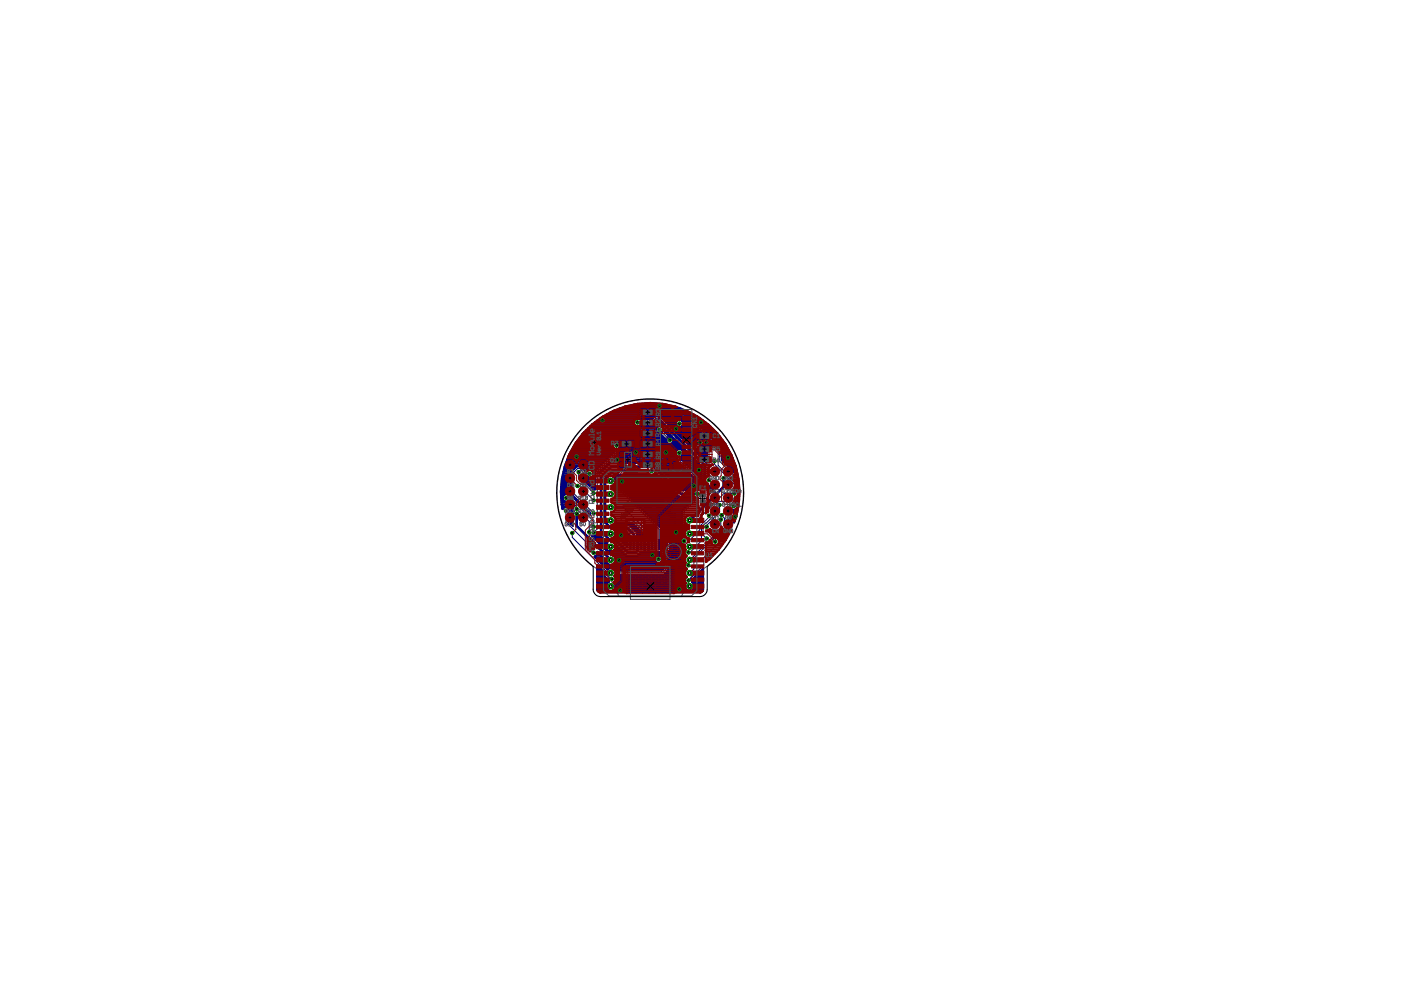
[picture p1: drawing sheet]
<svg xmlns="http://www.w3.org/2000/svg" width="297mm" height="210mm" viewBox="0 0 297 210" stroke-linecap="round" stroke-linejoin="round" font-family="sans-serif">
<path d="M137.1 103.8l1.5 1.5M138.6 103.8l-1.5 1.5M142.1 110h2.2M143.2 108.9v2.2" fill="none" stroke="#000" stroke-width=".21"/>
<g fill="none" stroke="#505050" stroke-width=".21">
<path d="M123.6 90.7a19.8 19.8 0 0 1 30.2 2 19.8 19.8 0 0 1-7.2 29.4l-2.2 4.4h-13.1l-2.2-4.4a19.8 19.8 0 0 1-5.5-31.4zM131.6 98.6h.3M131.6 98.6h.2M131.6 98.6l.4 .1M131.6 98.5h.2M131.6 99.1h1.1M131.6 99h1M131.6 98.7h.4M131.7 98.4h.1M131.7 99.2l1.1 .1M131.7 99.2h1.1M131.7 99.1h1"/>
<path d="M131.7 98.7h.9M131.7 99.3l1.2 .1M131.7 99.3h1.2M131.7 98.8h.9M131.8 99.4h.8M131.8 98.8h.7M131.8 99.4h.7M131.9 99.5h.6M132.1 99.5l.4 .1M132.1 98.7h.1M132.2 99.6h.3M132.2 99.6l.4 .1"/>
<path d="M132.3 99.7h.4M132.3 99.7l.4 .1M132.4 99.8h.3M132.4 99.8l.4 .1M132.5 98.6h.1M132.5 99.9h.4M132.5 98.9h-.8M132.5 99.9h2.8M132.5 99h-.8M132.6 98.7h-.5M132.6 98.6l-.3 .1M132.6 99.4h.4"/>
<path d="M132.7 99.4h.3M132.7 99.5h.4M132.8 99.5l.4 .1M132.8 99.6h.4M132.9 99.6l2.1 .1M132.9 99.9h2.4M132.9 99.7h2.1M132.9 99.9h2.3M133 99.8h2.1M133.3 99.6h.1M133.5 99.6h1.4M133.6 99.6h1.3"/>
<path d="M133.6 99.5h1.2M133.7 99.5h1.1M133.7 99.4h1M133.8 99.4h.9M133.8 99.3h.8M133.9 99.3h.7M133.9 99.2h.6M133.9 99.1h.6M134 99.1h.4M134 99h.3M134.1 99h.2M134.2 98.9h.1"/>
<path d="M139.5 100h2.7M139.6 99.9h2.2M139.6 99.8h2.1M139.8 99.6h1.4M139.9 99.6h1.3M139.9 99.5h1.2M140 99.5h1.1M140 99.4h1M140.1 99.4h.9M140.1 99.3h.8M140.2 99.3h.7M140.3 99.2h.5"/>
<path d="M140.3 99.1h.5M140.4 99.1h.3M140.4 99h.3M140.5 99h.1M140.5 98.9h.1M141.3 99.6h.1M141.6 99.6h.3M141.8 99.7l-2.1 .1M141.8 99.9h-2.3M141.8 99.7h-2.1M141.9 99.9h.4M141.9 99.7h-2.1"/>
<path d="M141.9 99.3h1.1M142 99.2h1.1M142 99.5l-.4 .1M142 99.5h-.3M142.1 99.4l-.4 .1M142.1 99h1M142.1 98.7h.2M142.1 98.7h.3M142.2 98.7h.9M142.2 98.6h.1M142.2 99h.8M142.2 98.8h.8"/>
<path d="M142.2 99.6h.4M142.2 99.4h.7M142.2 98.9h.8M142.3 98.8h.7M142.3 99.5h.5M142.3 99.8l-.4 .1M142.4 99.8h-.4M142.4 98.7h.3M142.5 99.7h-.4M142.5 98.7h.1M142.5 99.7h-.3M142.7 99.5l-.4 .1"/>
<path d="M142.9 98.6h.3M143 99.4h-1.2M143 98.5h.1M143 98.4h.1M143 99.3l-1.2 .1M143.1 99.2h-1.2M143.1 99.1h-1.1M143.1 99.1h-1M143.1 98.7h-.4M143.2 98.6l-.4 .1M131.6 109.9h.2M131.6 110h.2"/>
<path d="M131.7 110h.1M131.7 116.2h.9M131.7 109.1h.2M131.7 109.2h1.2M131.7 109.2h.1M131.7 109.1h1.3M131.7 109h.3M131.8 109.4h1M131.8 109h.1M131.8 109.4h.9M131.8 109.3h.3M131.8 109.6h.8"/>
<path d="M131.8 109.5h.9M131.9 109.2h1.1M131.9 109.9h-.3M131.9 109.1h.1M132.1 109.9h.4M132.1 109.1h.5M132.1 107.4h3.5M132.1 109.1h.4M132.1 109.9h.1M132.1 107.5h2.2M132.1 107.3h1.9M132.2 107.5l2.1 .1"/>
<path d="M132.2 107.6h2.1M132.3 107.6l2.1 .1M132.3 107.7h2.1M132.4 107h1.4M132.4 107.7h2M132.4 107h1.3M132.5 107.8h1.8M132.5 106.9h1.2M132.5 109.8h-.9M132.5 109h-.3M132.5 109.7l-.9 .1M132.5 106.9h1.1"/>
<path d="M132.6 115.4l-.5-.4v1.2M132.6 109.7h-.9M132.6 108.9h-.4M132.6 107.9h1.7M132.6 106.8h1M132.6 100h.8M132.6 109.6l-.9 .1M132.6 109.6h-.8M132.6 108.9h-.3M132.6 107.9l1.7 .1M132.6 100.1h.8M132.7 108h1.6"/>
<path d="M132.7 106.7l.8 .1M132.7 108.8h-.4M132.7 108.2h1.4M132.7 108.1h1.5M132.7 106.7h.8M132.7 100.1h2.4M132.7 108.8h-.3M132.7 108.3h1.4M132.7 100.2h2.4M132.8 106.7h.6M132.8 108.3h1.2M132.8 108.1h.3"/>
<path d="M132.8 100.3h2.1M132.8 100.3h2.2M132.8 108.7h-.4M132.8 106.6h.6M132.8 100.2h2.2M132.8 109.3l-1 .1M132.8 100.4h2.1M132.8 108.6l-.3 .1M132.9 109.3h-.8M132.9 106.6h.4M132.9 100.4h1.9M132.9 108.6h-.4"/>
<path d="M132.9 106.5h.4M132.9 100.5h1.8M133 108.6h.7M133 106.4h.2M133 100.7h1.5M133 100.5h1.7M133 108.8h.5M133 108.6h.6M133 100.8h1.6M133 100.6h1.6M133.1 109.1h-.4M133.1 100.8h1.5"/>
<path d="M133.1 109l-.3 .1M133.1 100.9h.1M133.2 109h-.4M133.2 108.9h-.3M133.2 108.1h1M133.3 108.9h-.4M133.3 100.9h1.7M133.3 101h2.3M133.4 101h2.2M133.4 101.1h2.2M133.5 108.8h-.5M133.5 100h1.7"/>
<path d="M133.6 101.1h.4M133.6 108.7h-.5M133.8 108.6h.1M133.9 101.3h.1M133.9 107h2.1M133.9 108.5l-1.3 .1M134 101.2h-.2M134 108.5h-1.4M134 106.9h2M134 106.7h2M134 102.4h.3M134 102.3h6.8"/>
<path d="M134 101.7h6.8M134 101.6h6.8M134 107.2l-1.8 .1M134 107h2M134 106.6h2M134 106.2h6.7M134 101.8h6.7M134 101.7l6.8 .1M134 101.5l6.8 .1M134 108.4l-1.3 .1M134 108.4h-1.3M134 106.5h2"/>
<path d="M134 106.5h6.7M134 106.1h.3M134 102.2h6.7M134 101.9h6.7M134 101.4h6.7M134 101.4h1.8M134 106.4h6.7M134 106.3h6.7M134 102.4h.2M134 101.3h1.7M134.1 106.4h6.6M134.1 107.2h1.5"/>
<path d="M134.1 106h.1M134.1 102h6.6M134.1 101.3h1.6M134.1 106.3h6.6M134.1 102.2h6.6M134.1 102.1h6.6M134.1 101.1h1.5M134.1 101.2h1.5M134.1 107.3h1.4M134.2 108.2h-1.5M134.3 100.9h-1M134.3 107.5h1.3"/>
<path d="M134.4 105.6h6M134.4 106h6M134.4 105.9h6M134.4 105.8h6M134.4 105.7h6M134.4 105.5h6M134.4 105.4h6M134.4 105.3h6M134.4 105.2h6M134.4 105.1h6M134.4 105h6M134.4 104.9h6"/>
<path d="M134.4 104.8h6M134.4 104.7h6M134.4 104.6h6M134.4 104.5h6M134.4 104.4h6M134.4 104.3h6M134.4 104.2h6M134.4 104.1h6M134.4 104h6M134.4 103.9h6M134.4 103.8h6M134.4 103.7h6"/>
<path d="M134.4 103.6h6M134.4 103.5h6M134.4 103.4h6M134.4 103.3h6M134.4 103.2h6M134.4 103.1h6M134.4 103h6M134.4 102.9h6M134.4 102.8h6M134.4 102.7h6M134.4 102.6h6M134.4 102.5h6"/>
<path d="M134.4 102.4h6M134.4 100.9h.8M134.4 107.5h.7M134.6 100.6l-1.6 .1M134.6 107.6h.4M135.2 100.1h-1.7M135.3 100.9h.3M135.3 107.5h.3M135.4 100.9h.1M135.4 107.6h.1M135.7 107.2h-3.5M135.9 107.1h-3.6"/>
<path d="M136 107.2h2.8M136 107.2h.1M136 107.1h.1M136 107.3h2.7M136 107.1h-3.7M136 106.8h-2M136 106.7h-2M136.5 107.3h1.7M136.6 107.4h1.6M136.7 107.5h1.4M136.8 107.6h1.2M137 106.6h.7"/>
<path d="M137 106.5h.7M137.1 107.2h.6M137.1 107.1h.6M137.1 107h.6M137.1 106.9h.6M137.1 106.8h.6M137.1 106.7h.6M137.1 105.6l-.1 .2 .5 .6M137.4 105.6l.1 .1M137.8 105.6v.7l.2 .1M138.1 107.5h-1.4M138.2 107.4h-1.6"/>
<path d="M138.4 105.6v.7l-.2 .1M138.7 107.2h.1M138.7 107.1h.1M138.7 107.1h3.7M138.7 107h2.2M138.7 107h2M138.7 106.9h2.1M138.7 106.8h2.1M138.7 106.7h2.1M138.7 106.6l2.1 .1M138.7 106.6h2M138.7 106.5h2"/>
<path d="M138.9 107.1h3.6M139 107.2h3.5M139 101.3h1.7M139.1 107.2h1.6M139.1 101.3h1.6M139.1 107.5h.3M139.1 107.5h1.3M139.2 107.4h3.5M139.2 101.1h2.1M139.2 101.1h1.5M139.2 100.9h.2M139.2 107.6h.2"/>
<path d="M139.2 107.3h1.4M139.2 101.2h1.4M139.5 100h1.7M139.6 100.9h.8M139.6 100.1h1.7M139.6 107.5h.7M139.6 100.1h2.4M139.7 100.2h2.3M139.7 100.9h1.7M139.8 107.6h.3M139.8 100.3h2.2M139.9 100.3h2.1"/>
<path d="M139.9 100.4h2M140 100.4h1.9M140 100.5h1.8M140.1 100.5h1.7M140.1 100.6h1.6M140.2 100.7h1.6M140.3 107.7h2.1M140.4 107.8h1.9M140.4 106.1h.3M140.4 102.4h.4M140.5 108h1.6M140.5 100.9h.9"/>
<path d="M140.5 108.1h1M140.5 107.9h1.7M140.5 106h.2M140.5 102.4h.2M140.5 108.2h1.5M140.6 108.2h1.4M140.7 108.3h1.3M140.7 102h-6.7M140.7 101.3l-1.8 .1M140.7 108.4l1.3 .1M140.7 108.4h1.3M140.7 107.3h1.9"/>
<path d="M140.7 106.1h-6.7M140.7 102.2l-6.7 .1M140.7 101.5h-6.7M140.7 101.4l-6.7 .1M140.7 101.2h.3M140.8 107.2h1.8M140.8 106.7h-2.1M140.8 102.3h-6.8M140.8 108.5h1.3M140.8 101.2h.1M140.8 108.5l1.4 .1M140.8 101.3h.1"/>
<path d="M140.9 108.6h.1M141 107h1.4M141 107h1.3M141.1 108.6h1.1M141.1 106.9h1.2M141.1 108.6h.6M141.1 106.9h1.1M141.2 108.7h.5M141.2 106.8h1M141.2 101.1h-.5M141.2 108.8h.5M141.3 108.8h.5"/>
<path d="M141.3 100h.9M141.3 106.7h.7M141.4 106.6h.6M141.4 101h-2.3M141.4 106.7h.1M141.4 106.5h.5M141.5 108.9h.3M141.5 106.5h.4M141.5 108.9h.4M141.5 106.4h.3M141.6 106.4h.2M141.6 109h.3"/>
<path d="M141.6 109l.4 .1M141.6 108.1h.4M141.6 100.9h-.1M141.7 109.1h.3M141.7 100.8h-1.5M141.7 109.1h1.3M141.8 100.7h-1.6M141.8 109.2h1.1M141.8 109.2h1.2M141.9 109.3h1M141.9 108.6l.4 .1M141.9 109.3l1.1 .1"/>
<path d="M141.9 108.7h.4M142 108.3l-1.2 .1M142 109.4h1M142 108.8h.4M142 108.1h-1.5M142 106.7h-.7M142.1 109.5h.8M142.1 106.7l-.9 .1M142.1 108.9h.4M142.1 109.6l.9 .1M142.1 109.6h.8M142.1 109.5l.8 .1"/>
<path d="M142.1 100.1h-.7M142.2 109.7h.8M142.2 108.9h.3M142.2 109.1h.5M142.2 109.7l.9 .1M142.2 109l.4 .1M142.2 109h.4M142.3 109.8h.4M142.3 109.9h.4M142.5 107.6l-2.1 .1M142.5 109.9h.1M142.5 107.6h-2.1"/>
<path d="M142.6 107.5l-2.1 .1M142.6 107.5h-2.1M142.7 107.4l-3.6 .1M142.7 107.4h-3.6M142.8 109.8h.4M142.8 109.9h.4M142.9 109.9h.3M142.9 109h.1M142.9 110h.3M143 109.2h.1M143 110h.1M143 109.1h-.2"/>
<path d="M143 109l-.2 .1M143.8 115.2l-.2-.2h-.4l-.2 .2v.2l.8 .8h-.8M144.3 116.2h.8M145.1 115.4l-.4-.4v1.2"/>
</g>
<g fill="#505050" stroke="#505050" stroke-width=".21">
<path d="M129.6 93.7l.4 .1z"/>
<path d="M129.5 93.7h.7z"/>
<path d="M129.4 93.7h.8z"/>
<path d="M129.4 93.6l.8 .1z"/>
<path d="M129.3 93.6h.9z"/>
<path d="M129.3 93.6h.4z"/>
<path d="M129.8 93.6h.4z"/>
<path d="M129.3 93.6h.3z"/>
<path d="M130 93.6h.2z"/>
<path d="M129.3 93.5l.2 .1z"/>
<path d="M129.3 93.5h.2z"/>
<path d="M129.2 93.5h.3z"/>
<path d="M129.2 93.4l.3 .1z"/>
<path d="M129.2 93.4h.2z"/>
<path d="M129.2 93.3l.2 .1z"/>
<path d="M126.4 93.3h.2z"/>
<path d="M127.6 93.3h.1z"/>
<path d="M129.2 93.3h.2z"/>
<path d="M131 93.3h.2z"/>
<path d="M133 93.3h.2z"/>
<path d="M137.1 93.3h.1z"/>
<path d="M138.4 93.3h.1z"/>
<path d="M145.1 93.3h.3z"/>
<path d="M148.3 93.3h.3z"/>
<path d="M126.3 93.3h.5z"/>
<path d="M127.4 93.3h.5z"/>
<path d="M128.6 93.3h.2z"/>
<path d="M130.9 93.3h.5z"/>
<path d="M132 93.3h.2z"/>
<path d="M132.8 93.3h.5z"/>
<path d="M134 93.3h.2z"/>
<path d="M134.8 93.3h.2z"/>
<path d="M135.4 93.3h.3z"/>
<path d="M136.3 93.3h.2z"/>
<path d="M136.9 93.3h.5z"/>
<path d="M138.2 93.3h.5z"/>
<path d="M139.6 93.3h.2z"/>
<path d="M141.3 93.3h.2z"/>
<path d="M142.6 93.3h.2z"/>
<path d="M142.9 93.3h.2z"/>
<path d="M143.9 93.3h.2z"/>
<path d="M144.9 93.3h.6z"/>
<path d="M146 93.3h.3z"/>
<path d="M147.2 93.3h.2z"/>
<path d="M148.2 93.3h.6z"/>
<path d="M126.2 93.2l.7 .1z"/>
<path d="M127.3 93.2l.7 .1z"/>
<path d="M128.6 93.2l.2 .1z"/>
<path d="M129.2 93.2l.2 .1z"/>
<path d="M129.7 93.2l.2 .1z"/>
<path d="M130.8 93.2l.6 .1z"/>
<path d="M132 93.2l.2 .1z"/>
<path d="M132.8 93.2l.6 .1z"/>
<path d="M134 93.2l.2 .1z"/>
<path d="M134.8 93.2l.2 .1z"/>
<path d="M135.4 93.2l.3 .1z"/>
<path d="M136.3 93.2l.2 .1z"/>
<path d="M136.9 93.2l.6 .1z"/>
<path d="M138.1 93.2l.7 .1z"/>
<path d="M139.6 93.2l.2 .1z"/>
<path d="M141.3 93.2l.2 .1z"/>
<path d="M142.6 93.2l.2 .1z"/>
<path d="M142.8 93.2l.3 .1z"/>
<path d="M143.9 93.2l.2 .1z"/>
<path d="M144.9 93.2l.7 .1z"/>
<path d="M146 93.2l.3 .1z"/>
<path d="M147.2 93.2l.2 .1z"/>
<path d="M148.1 93.2l.7 .1z"/>
<path d="M129.6 93.2l.4 .1z"/>
<path d="M130.8 93.2l.7 .1z"/>
<path d="M132.7 93.2l.7 .1z"/>
<path d="M136.8 93.2l.7 .1z"/>
<path d="M138 93.2l.8 .1z"/>
<path d="M142.9 93.2l.3 .1z"/>
<path d="M144.8 93.2l.8 .1z"/>
<path d="M146.1 93.2l.3 .1z"/>
<path d="M148.1 93.2l.8 .1z"/>
<path d="M126.1 93.2h.9z"/>
<path d="M127.2 93.2h.9z"/>
<path d="M128.6 93.2h.2z"/>
<path d="M129.2 93.2h.2z"/>
<path d="M129.5 93.2h.6z"/>
<path d="M130.7 93.2h.8z"/>
<path d="M132 93.2h.2z"/>
<path d="M132.7 93.2h.8z"/>
<path d="M134 93.2h.2z"/>
<path d="M134.8 93.2h.2z"/>
<path d="M135.4 93.2h.3z"/>
<path d="M136.3 93.2h.2z"/>
<path d="M136.8 93.2h.7z"/>
<path d="M138 93.2h.9z"/>
<path d="M139.6 93.2h.2z"/>
<path d="M141.3 93.2h.2z"/>
<path d="M142.6 93.2h.2z"/>
<path d="M142.9 93.2h.3z"/>
<path d="M143.9 93.2h.2z"/>
<path d="M144.8 93.2h.8z"/>
<path d="M146.1 93.2h.3z"/>
<path d="M147.2 93.2h.2z"/>
<path d="M148.1 93.2h.8z"/>
<path d="M136.8 93.2h.8z"/>
<path d="M142.5 93.2h.2z"/>
<path d="M144.7 93.2h1z"/>
<path d="M148 93.2h1z"/>
<path d="M126.1 93.1l.3 .1z"/>
<path d="M126.6 93.1l.4 .1z"/>
<path d="M127.2 93.1l.9 .1z"/>
<path d="M128.6 93.1l.2 .1z"/>
<path d="M129.2 93.1l.2 .1z"/>
<path d="M129.5 93.1l.7 .1z"/>
<path d="M130.7 93.1l.3 .1z"/>
<path d="M131.2 93.1l.4 .1z"/>
<path d="M132 93.1l.2 .1z"/>
<path d="M132.7 93.1l.3 .1z"/>
<path d="M133.1 93.1l.4 .1z"/>
<path d="M134 93.1l.2 .1z"/>
<path d="M134.8 93.1l.2 .1z"/>
<path d="M135.4 93.1l.3 .1z"/>
<path d="M136.3 93.1l.2 .1z"/>
<path d="M136.8 93.1l.8 .1z"/>
<path d="M138 93.1l.9 .1z"/>
<path d="M139.6 93.1l.2 .1z"/>
<path d="M141.3 93.1l.2 .1z"/>
<path d="M142.5 93.1l.2 .1z"/>
<path d="M142.9 93.1l.3 .1z"/>
<path d="M143.9 93.1l.2 .1z"/>
<path d="M144.7 93.1l1 .1z"/>
<path d="M146.1 93.1l.3 .1z"/>
<path d="M147.2 93.1l.2 .1z"/>
<path d="M148 93.1l1 .1z"/>
<path d="M126 93.1h.3z"/>
<path d="M126.7 93.1h.3z"/>
<path d="M127.2 93.1h.3z"/>
<path d="M127.8 93.1h.4z"/>
<path d="M128.6 93.1h.2z"/>
<path d="M129.2 93.1h.2z"/>
<path d="M129.4 93.1h.8z"/>
<path d="M130.6 93.1h.3z"/>
<path d="M131.3 93.1h.3z"/>
<path d="M132 93.1h.2z"/>
<path d="M132.6 93.1h.3z"/>
<path d="M133.2 93.1h.3z"/>
<path d="M134 93.1h.2z"/>
<path d="M134.8 93.1h.2z"/>
<path d="M135.4 93.1h.3z"/>
<path d="M136.3 93.1h.2z"/>
<path d="M136.8 93.1h.2z"/>
<path d="M137.3 93.1h.3z"/>
<path d="M138 93.1h.3z"/>
<path d="M138.6 93.1h.4z"/>
<path d="M139.6 93.1h.2z"/>
<path d="M141.4 93.1h.2z"/>
<path d="M142.5 93.1h.2z"/>
<path d="M143 93.1h.3z"/>
<path d="M143.9 93.1h.2z"/>
<path d="M144.7 93.1h.3z"/>
<path d="M145.4 93.1h.3z"/>
<path d="M146.2 93.1h.3z"/>
<path d="M147.2 93.1h.2z"/>
<path d="M148 93.1h.3z"/>
<path d="M148.7 93.1h.3z"/>
<path d="M127.2 93.1h.2z"/>
<path d="M127.9 93.1h.3z"/>
<path d="M129.2 93.1h1z"/>
<path d="M133.3 93.1h.2z"/>
<path d="M136.8 93.1h.1z"/>
<path d="M137.4 93.1h.3z"/>
<path d="M138 93.1h.2z"/>
<path d="M138.7 93.1h.3z"/>
<path d="M145.5 93.1h.3z"/>
<path d="M126 93l.2 .1z"/>
<path d="M126.8 93l.2 .1z"/>
<path d="M127.2 93l.1 .1z"/>
<path d="M127.9 93l.3 .1z"/>
<path d="M128.6 93l.2 .1z"/>
<path d="M129.2 93l.4 .1z"/>
<path d="M129.9 93l.3 .1z"/>
<path d="M130.6 93l.3 .1z"/>
<path d="M131.4 93l.2 .1z"/>
<path d="M132 93l.2 .1z"/>
<path d="M132.6 93l.2 .1z"/>
<path d="M133.3 93l.3 .1z"/>
<path d="M134 93l.2 .1z"/>
<path d="M134.8 93l.2 .1z"/>
<path d="M135.4 93l.3 .1z"/>
<path d="M136.3 93l.2 .1z"/>
<path d="M136.8 93l.1 .1z"/>
<path d="M137.4 93l.3 .1z"/>
<path d="M138 93l.1 .1z"/>
<path d="M138.7 93l.3 .1z"/>
<path d="M139.6 93l.2 .1z"/>
<path d="M141.4 93l.2 .1z"/>
<path d="M142.5 93l.2 .1z"/>
<path d="M143 93l.3 .1z"/>
<path d="M143.9 93l.2 .1z"/>
<path d="M144.7 93l.2 .1z"/>
<path d="M145.5 93l.3 .1z"/>
<path d="M146.2 93l.3 .1z"/>
<path d="M147.2 93l.2 .1z"/>
<path d="M147.9 93l.3 .1z"/>
<path d="M148.8 93l.2 .1z"/>
<path d="M126 93h.2z"/>
<path d="M128 93h.2z"/>
<path d="M128.6 93h.2z"/>
<path d="M129.2 93h.4z"/>
<path d="M129.9 93h.3z"/>
<path d="M130.6 93h.2z"/>
<path d="M131.4 93h.2z"/>
<path d="M132 93h.2z"/>
<path d="M132.6 93h.2z"/>
<path d="M133.3 93h.3z"/>
<path d="M134 93h.2z"/>
<path d="M134.8 93h.2z"/>
<path d="M135.4 93h.3z"/>
<path d="M136.3 93h.2z"/>
<path d="M137.5 93h.2z"/>
<path d="M138.8 93h.2z"/>
<path d="M139.6 93h.2z"/>
<path d="M141.4 93h.2z"/>
<path d="M142.5 93h.2z"/>
<path d="M143 93h.3z"/>
<path d="M143.9 93h.2z"/>
<path d="M144.6 93h.3z"/>
<path d="M145.5 93h.3z"/>
<path d="M146.2 93h.3z"/>
<path d="M147.2 93h.2z"/>
<path d="M147.9 93h.3z"/>
<path d="M148.8 93h.3z"/>
<path d="M129.2 93h.3z"/>
<path d="M130 93h.3z"/>
<path d="M133.4 93h.2z"/>
<path d="M143.1 93h.3z"/>
<path d="M144.6 93h.2z"/>
<path d="M145.6 93h.2z"/>
<path d="M146.3 93h.2z"/>
<path d="M147.9 93h.2z"/>
<path d="M130 93h.2z"/>
<path d="M132.5 93h.3z"/>
<path d="M138.8 93h.3z"/>
<path d="M146.3 93h.3z"/>
<path d="M126 92.9l.2 .1z"/>
<path d="M128.1 92.9l.2 .1z"/>
<path d="M128.6 92.9l.2 .1z"/>
<path d="M129.2 92.9l.2 .1z"/>
<path d="M130 92.9l.3 .1z"/>
<path d="M130.6 92.9l.2 .1z"/>
<path d="M131.4 92.9l.2 .1z"/>
<path d="M132 92.9l.2 .1z"/>
<path d="M132.5 92.9l.3 .1z"/>
<path d="M133.4 92.9l.2 .1z"/>
<path d="M134 92.9l.2 .1z"/>
<path d="M134.8 92.9l.2 .1z"/>
<path d="M135.4 92.9l.3 .1z"/>
<path d="M136.3 92.9l.2 .1z"/>
<path d="M137.5 92.9l.2 .1z"/>
<path d="M138.9 92.9l.2 .1z"/>
<path d="M139.6 92.9l.2 .1z"/>
<path d="M141.4 92.9l.2 .1z"/>
<path d="M142.5 92.9l.2 .1z"/>
<path d="M143.1 92.9l.3 .1z"/>
<path d="M143.9 92.9l.2 .1z"/>
<path d="M144.6 92.9l.2 .1z"/>
<path d="M145.6 92.9l.2 .1z"/>
<path d="M146.3 92.9l.3 .1z"/>
<path d="M147.2 92.9l.2 .1z"/>
<path d="M147.9 92.9l.2 .1z"/>
<path d="M148.9 92.9l.2 .1z"/>
<path d="M126 92.9h.2z"/>
<path d="M128.1 92.9h.2z"/>
<path d="M128.6 92.9h.2z"/>
<path d="M129.2 92.9h.2z"/>
<path d="M130.1 92.9h.2z"/>
<path d="M130.6 92.9h.2z"/>
<path d="M131.4 92.9h.3z"/>
<path d="M132 92.9h.2z"/>
<path d="M132.5 92.9h.2z"/>
<path d="M133.4 92.9h.2z"/>
<path d="M134 92.9h.2z"/>
<path d="M134.8 92.9h.2z"/>
<path d="M135.4 92.9h.3z"/>
<path d="M136.3 92.9h.2z"/>
<path d="M137.5 92.9h.2z"/>
<path d="M138.9 92.9h.2z"/>
<path d="M139.6 92.9h.2z"/>
<path d="M141.4 92.9h.2z"/>
<path d="M142.5 92.9h.2z"/>
<path d="M143.2 92.9h.2z"/>
<path d="M143.9 92.9h.2z"/>
<path d="M144.6 92.9h.2z"/>
<path d="M145.6 92.9h.2z"/>
<path d="M146.3 92.9h.3z"/>
<path d="M147.2 92.9h.2z"/>
<path d="M147.9 92.9h.2z"/>
<path d="M148.9 92.9h.2z"/>
<path d="M131.5 92.9h.2z"/>
<path d="M137.5 92.9h.3z"/>
<path d="M143.2 92.9h.3z"/>
<path d="M130.5 92.9h.2z"/>
<path d="M142.4 92.9h.2z"/>
<path d="M146.4 92.9h.2z"/>
<path d="M126 92.8l.2 .1z"/>
<path d="M128.1 92.8l.2 .1z"/>
<path d="M128.6 92.8l.2 .1z"/>
<path d="M129.2 92.8l.2 .1z"/>
<path d="M130.1 92.8l.2 .1z"/>
<path d="M130.5 92.8l.2 .1z"/>
<path d="M131.5 92.8l.2 .1z"/>
<path d="M132 92.8l.2 .1z"/>
<path d="M132.5 92.8l.2 .1z"/>
<path d="M133.4 92.8l.2 .1z"/>
<path d="M134 92.8l.2 .1z"/>
<path d="M134.8 92.8l.2 .1z"/>
<path d="M135.4 92.8l.3 .1z"/>
<path d="M136.3 92.8l.2 .1z"/>
<path d="M137.5 92.8l.3 .1z"/>
<path d="M138.9 92.8l.2 .1z"/>
<path d="M139.6 92.8l.2 .1z"/>
<path d="M141.4 92.8l.2 .1z"/>
<path d="M142.4 92.8l.2 .1z"/>
<path d="M143.2 92.8l.3 .1z"/>
<path d="M143.9 92.8l.2 .1z"/>
<path d="M144.6 92.8l.2 .1z"/>
<path d="M145.6 92.8l.2 .1z"/>
<path d="M146.4 92.8l.3 .1z"/>
<path d="M147.2 92.8l.2 .1z"/>
<path d="M147.8 92.8l.3 .1z"/>
<path d="M148.9 92.8l.2 .1z"/>
<path d="M126 92.8h.3z"/>
<path d="M128.1 92.8h.2z"/>
<path d="M128.6 92.8h.2z"/>
<path d="M129.2 92.8h.2z"/>
<path d="M130.1 92.8h.2z"/>
<path d="M130.5 92.8h.2z"/>
<path d="M131.5 92.8h.2z"/>
<path d="M132 92.8h.2z"/>
<path d="M132.5 92.8h.2z"/>
<path d="M133.5 92.8h.2z"/>
<path d="M134 92.8h.2z"/>
<path d="M134.8 92.8h.2z"/>
<path d="M135.4 92.8h.3z"/>
<path d="M136.3 92.8h.2z"/>
<path d="M137.6 92.8h.2z"/>
<path d="M138.9 92.8h.2z"/>
<path d="M139.6 92.8h.2z"/>
<path d="M141.5 92.8h.2z"/>
<path d="M142.4 92.8h.2z"/>
<path d="M143.2 92.8h.3z"/>
<path d="M143.9 92.8h.2z"/>
<path d="M144.6 92.8h.2z"/>
<path d="M145.6 92.8h.3z"/>
<path d="M146.4 92.8h.3z"/>
<path d="M147.2 92.8h.2z"/>
<path d="M147.8 92.8h.3z"/>
<path d="M148.9 92.8h.2z"/>
<path d="M141.4 92.8h1.2z"/>
<path d="M143.3 92.8h.3z"/>
<path d="M144.5 92.8h.3z"/>
<path d="M126 92.7l.4 .1z"/>
<path d="M128.1 92.7l.2 .1z"/>
<path d="M128.6 92.7l.2 .1z"/>
<path d="M129.2 92.7l.2 .1z"/>
<path d="M130.1 92.7l.2 .1z"/>
<path d="M130.5 92.7l.2 .1z"/>
<path d="M131.5 92.7l.2 .1z"/>
<path d="M132 92.7l.2 .1z"/>
<path d="M132.5 92.7l.2 .1z"/>
<path d="M133.5 92.7l.2 .1z"/>
<path d="M134 92.7l.2 .1z"/>
<path d="M134.8 92.7l.2 .1z"/>
<path d="M135.4 92.7l.3 .1z"/>
<path d="M136.3 92.7l.2 .1z"/>
<path d="M137.6 92.7l.2 .1z"/>
<path d="M138.9 92.7l.2 .1z"/>
<path d="M139.6 92.7l.2 .1z"/>
<path d="M141.5 92.7l1.1 .1z"/>
<path d="M143.3 92.7l.3 .1z"/>
<path d="M143.9 92.7l.2 .1z"/>
<path d="M144.5 92.7l.3 .1z"/>
<path d="M145.6 92.7l.3 .1z"/>
<path d="M146.5 92.7l.3 .1z"/>
<path d="M147.2 92.7l.2 .1z"/>
<path d="M147.8 92.7l.2 .1z"/>
<path d="M148.9 92.7l.2 .1z"/>
<path d="M126 92.7l.5 .1z"/>
<path d="M126.1 92.7h.6z"/>
<path d="M128.1 92.7h.2z"/>
<path d="M128.6 92.7h.2z"/>
<path d="M129.2 92.7h.2z"/>
<path d="M130.1 92.7h.2z"/>
<path d="M130.5 92.7h.2z"/>
<path d="M131.5 92.7h.2z"/>
<path d="M132 92.7h.2z"/>
<path d="M132.5 92.7h.2z"/>
<path d="M133.5 92.7h.2z"/>
<path d="M134 92.7h.2z"/>
<path d="M134.8 92.7h.2z"/>
<path d="M135.4 92.7h.3z"/>
<path d="M136.3 92.7h.2z"/>
<path d="M137.6 92.7h.2z"/>
<path d="M138.9 92.7h.2z"/>
<path d="M139.6 92.7h.2z"/>
<path d="M141.5 92.7h1.1z"/>
<path d="M143.3 92.7h.3z"/>
<path d="M143.9 92.7h.2z"/>
<path d="M144.5 92.7h.3z"/>
<path d="M145.6 92.7h.3z"/>
<path d="M146.5 92.7h.3z"/>
<path d="M147.2 92.7h.2z"/>
<path d="M147.8 92.7h.2z"/>
<path d="M148.9 92.7h.2z"/>
<path d="M126.1 92.6l.6 .1z"/>
<path d="M128.1 92.6l.2 .1z"/>
<path d="M128.6 92.6l.2 .1z"/>
<path d="M129.2 92.6l.2 .1z"/>
<path d="M130.1 92.6l.2 .1z"/>
<path d="M130.5 92.6l.2 .1z"/>
<path d="M131.5 92.6l.2 .1z"/>
<path d="M132 92.6l.2 .1z"/>
<path d="M132.5 92.6l.2 .1z"/>
<path d="M133.5 92.6l.2 .1z"/>
<path d="M134 92.6l.2 .1z"/>
<path d="M134.8 92.6l.2 .1z"/>
<path d="M135.4 92.6l.3 .1z"/>
<path d="M136.3 92.6l.2 .1z"/>
<path d="M137.6 92.6l.2 .1z"/>
<path d="M138.9 92.6l.2 .1z"/>
<path d="M139.6 92.6l.2 .1z"/>
<path d="M141.5 92.6l1.1 .1z"/>
<path d="M143.4 92.6l.3 .1z"/>
<path d="M143.9 92.6l.2 .1z"/>
<path d="M144.5 92.6l.3 .1z"/>
<path d="M145.6 92.6l.3 .1z"/>
<path d="M146.6 92.6l.2 .1z"/>
<path d="M147.2 92.6l.2 .1z"/>
<path d="M147.8 92.6l.2 .1z"/>
<path d="M148.9 92.6l.2 .1z"/>
<path d="M126.1 92.6l.7 .1z"/>
<path d="M127.1 92.6l1.2 .1z"/>
<path d="M137.9 92.6l1.2 .1z"/>
<path d="M143.9 92.6l.3 .1z"/>
<path d="M146.6 92.6l.3 .1z"/>
<path d="M126.2 92.6h.7z"/>
<path d="M127.1 92.6h1.2z"/>
<path d="M128.6 92.6h.2z"/>
<path d="M129.2 92.6h.2z"/>
<path d="M130.1 92.6h.2z"/>
<path d="M130.5 92.6h.2z"/>
<path d="M131.5 92.6h.2z"/>
<path d="M132 92.6h.2z"/>
<path d="M132.5 92.6h.2z"/>
<path d="M133.5 92.6h.2z"/>
<path d="M134 92.6h.2z"/>
<path d="M134.8 92.6h.2z"/>
<path d="M135.4 92.6h.3z"/>
<path d="M136.3 92.6h.2z"/>
<path d="M137.6 92.6h.2z"/>
<path d="M137.9 92.6h1.2z"/>
<path d="M139.6 92.6h.2z"/>
<path d="M141.5 92.6h.2z"/>
<path d="M142.3 92.6h.3z"/>
<path d="M143.4 92.6h.3z"/>
<path d="M143.9 92.6h.3z"/>
<path d="M144.5 92.6h.3z"/>
<path d="M145.6 92.6h.3z"/>
<path d="M146.6 92.6h.3z"/>
<path d="M147.2 92.6h.2z"/>
<path d="M147.8 92.6h.2z"/>
<path d="M148.9 92.6h.2z"/>
<path d="M126.3 92.6h.6z"/>
<path d="M141.5 92.6h.3z"/>
<path d="M142.3 92.6h.2z"/>
<path d="M143.8 92.6h.3z"/>
<path d="M146.6 92.6h.8z"/>
<path d="M126.4 92.5l.5 .1z"/>
<path d="M127.1 92.5l1.2 .1z"/>
<path d="M128.6 92.5l.2 .1z"/>
<path d="M129.2 92.5l.2 .1z"/>
<path d="M130.1 92.5l.2 .1z"/>
<path d="M130.5 92.5l.2 .1z"/>
<path d="M131.5 92.5l.2 .1z"/>
<path d="M132 92.5l.2 .1z"/>
<path d="M132.5 92.5l.2 .1z"/>
<path d="M133.5 92.5l.2 .1z"/>
<path d="M134 92.5l.2 .1z"/>
<path d="M134.8 92.5l.2 .1z"/>
<path d="M135.4 92.5l.3 .1z"/>
<path d="M136.3 92.5l.2 .1z"/>
<path d="M137.6 92.5l.2 .1z"/>
<path d="M137.9 92.5l1.2 .1z"/>
<path d="M139.6 92.5l.2 .1z"/>
<path d="M141.5 92.5l.3 .1z"/>
<path d="M142.3 92.5l.2 .1z"/>
<path d="M143.4 92.5l.3 .1z"/>
<path d="M143.8 92.5l.4 .1z"/>
<path d="M144.5 92.5l.3 .1z"/>
<path d="M145.6 92.5l.3 .1z"/>
<path d="M146.6 92.5l.8 .1z"/>
<path d="M147.8 92.5l.2 .1z"/>
<path d="M148.9 92.5l.2 .1z"/>
<path d="M126.5 92.5l.4 .1z"/>
<path d="M138 92.5l1.1 .1z"/>
<path d="M143.5 92.5l.3 .1z"/>
<path d="M126.6 92.5h.3z"/>
<path d="M127.1 92.5h.3z"/>
<path d="M128.1 92.5h.2z"/>
<path d="M128.6 92.5h.2z"/>
<path d="M129.2 92.5h.2z"/>
<path d="M130.1 92.5h.2z"/>
<path d="M130.5 92.5h.2z"/>
<path d="M131.5 92.5h.2z"/>
<path d="M132 92.5h.2z"/>
<path d="M132.5 92.5h.2z"/>
<path d="M133.5 92.5h.2z"/>
<path d="M134 92.5h.2z"/>
<path d="M134.8 92.5h.2z"/>
<path d="M135.4 92.5h.3z"/>
<path d="M136.3 92.5h.2z"/>
<path d="M137.6 92.5h.2z"/>
<path d="M138 92.5h.2z"/>
<path d="M138.9 92.5h.2z"/>
<path d="M139.6 92.5h.2z"/>
<path d="M141.6 92.5h.2z"/>
<path d="M142.3 92.5h.2z"/>
<path d="M143.5 92.5h.6z"/>
<path d="M144.5 92.5h.3z"/>
<path d="M145.6 92.5h.3z"/>
<path d="M146.6 92.5h.8z"/>
<path d="M147.8 92.5h.2z"/>
<path d="M148.9 92.5h.2z"/>
<path d="M126.7 92.5h.2z"/>
<path d="M133.4 92.5h.2z"/>
<path d="M143.5 92.5h.7z"/>
<path d="M146.5 92.5h.9z"/>
<path d="M126.7 92.4l.3 .1z"/>
<path d="M127.1 92.4l.3 .1z"/>
<path d="M128.1 92.4l.2 .1z"/>
<path d="M128.6 92.4l.2 .1z"/>
<path d="M129.2 92.4l.2 .1z"/>
<path d="M130.1 92.4l.2 .1z"/>
<path d="M130.5 92.4l.2 .1z"/>
<path d="M131.5 92.4l.2 .1z"/>
<path d="M132 92.4l.2 .1z"/>
<path d="M132.5 92.4l.2 .1z"/>
<path d="M133.4 92.4l.2 .1z"/>
<path d="M134 92.4l.2 .1z"/>
<path d="M134.8 92.4l.2 .1z"/>
<path d="M135.4 92.4l.3 .1z"/>
<path d="M136.3 92.4l.2 .1z"/>
<path d="M137.5 92.4l.3 .1z"/>
<path d="M138 92.4l.2 .1z"/>
<path d="M138.9 92.4l.2 .1z"/>
<path d="M139.6 92.4l.2 .1z"/>
<path d="M141.6 92.4l.2 .1z"/>
<path d="M142.3 92.4l.2 .1z"/>
<path d="M143.6 92.4l.6 .1z"/>
<path d="M144.5 92.4l.3 .1z"/>
<path d="M145.6 92.4l.3 .1z"/>
<path d="M146.5 92.4l.9 .1z"/>
<path d="M147.8 92.4l.2 .1z"/>
<path d="M148.9 92.4l.2 .1z"/>
<path d="M126.7 92.4h.3z"/>
<path d="M127.2 92.4h.2z"/>
<path d="M128.1 92.4h.2z"/>
<path d="M128.6 92.4h.2z"/>
<path d="M129.2 92.4h.2z"/>
<path d="M130.1 92.4h.2z"/>
<path d="M130.5 92.4h.2z"/>
<path d="M131.5 92.4h.2z"/>
<path d="M132 92.4h.2z"/>
<path d="M132.5 92.4h.2z"/>
<path d="M133.4 92.4h.2z"/>
<path d="M134 92.4h.2z"/>
<path d="M134.8 92.4h.2z"/>
<path d="M135.4 92.4h.3z"/>
<path d="M136.3 92.4h.2z"/>
<path d="M137.5 92.4h.3z"/>
<path d="M138 92.4h.2z"/>
<path d="M138.9 92.4h.2z"/>
<path d="M139.6 92.4h.2z"/>
<path d="M141.6 92.4h.2z"/>
<path d="M142.3 92.4h.2z"/>
<path d="M143.6 92.4h.3z"/>
<path d="M143.9 92.4h.2z"/>
<path d="M144.5 92.4h.3z"/>
<path d="M145.6 92.4h.3z"/>
<path d="M146.5 92.4h.4z"/>
<path d="M147.2 92.4h.2z"/>
<path d="M147.8 92.4h.2z"/>
<path d="M148.9 92.4h.2z"/>
<path d="M130.6 92.4h.2z"/>
<path d="M146.5 92.4h.2z"/>
<path d="M131.4 92.4h.3z"/>
<path d="M137.5 92.4h.2z"/>
<path d="M142.2 92.4h.3z"/>
<path d="M143.6 92.4h.2z"/>
<path d="M146.4 92.4h.3z"/>
<path d="M126.7 92.3l.3 .1z"/>
<path d="M127.2 92.3l.2 .1z"/>
<path d="M128.1 92.3l.2 .1z"/>
<path d="M128.6 92.3l.2 .1z"/>
<path d="M129.2 92.3l.2 .1z"/>
<path d="M130 92.3l.3 .1z"/>
<path d="M130.6 92.3l.2 .1z"/>
<path d="M131.4 92.3l.2 .1z"/>
<path d="M132 92.3l.2 .1z"/>
<path d="M132.5 92.3l.2 .1z"/>
<path d="M133.4 92.3l.2 .1z"/>
<path d="M134 92.3l.2 .1z"/>
<path d="M134.8 92.3l.2 .1z"/>
<path d="M135.4 92.3l.3 .1z"/>
<path d="M136.3 92.3l.2 .1z"/>
<path d="M137.5 92.3l.2 .1z"/>
<path d="M138 92.3l.2 .1z"/>
<path d="M138.9 92.3l.2 .1z"/>
<path d="M139.6 92.3l.2 .1z"/>
<path d="M141.6 92.3l.2 .1z"/>
<path d="M142.2 92.3l.3 .1z"/>
<path d="M143.6 92.3l.2 .1z"/>
<path d="M143.9 92.3l.2 .1z"/>
<path d="M144.5 92.3l.3 .1z"/>
<path d="M145.6 92.3l.3 .1z"/>
<path d="M146.4 92.3l.2 .1z"/>
<path d="M147.2 92.3l.2 .1z"/>
<path d="M147.8 92.3l.2 .1z"/>
<path d="M148.9 92.3l.2 .1z"/>
<path d="M126.7 92.3h.3z"/>
<path d="M127.2 92.3h.2z"/>
<path d="M128 92.3h.2z"/>
<path d="M128.6 92.3h.2z"/>
<path d="M129.2 92.3h.2z"/>
<path d="M130 92.3h.2z"/>
<path d="M130.6 92.3h.2z"/>
<path d="M131.4 92.3h.2z"/>
<path d="M132 92.3h.2z"/>
<path d="M132.5 92.3h.3z"/>
<path d="M133.4 92.3h.2z"/>
<path d="M134 92.3h.2z"/>
<path d="M134.8 92.3h.2z"/>
<path d="M135.4 92.3h.3z"/>
<path d="M136.3 92.3h.2z"/>
<path d="M137.5 92.3h.2z"/>
<path d="M138 92.3h.2z"/>
<path d="M138.9 92.3h.2z"/>
<path d="M139.6 92.3h.2z"/>
<path d="M141.6 92.3h.2z"/>
<path d="M142.2 92.3h.2z"/>
<path d="M143.5 92.3h.3z"/>
<path d="M143.9 92.3h.2z"/>
<path d="M144.5 92.3h.3z"/>
<path d="M145.6 92.3h.3z"/>
<path d="M146.4 92.3h.2z"/>
<path d="M147.2 92.3h.2z"/>
<path d="M147.8 92.3h.2z"/>
<path d="M148.9 92.3h.2z"/>
<path d="M130 92.3h.3z"/>
<path d="M132.6 92.3h.2z"/>
<path d="M135.5 92.3h.2z"/>
<path d="M136.2 92.3h.3z"/>
<path d="M141.6 92.3h.3z"/>
<path d="M126.7 92.2l.2 .1z"/>
<path d="M127.2 92.2l.2 .1z"/>
<path d="M128 92.2l.2 .1z"/>
<path d="M128.6 92.2l.2 .1z"/>
<path d="M129.2 92.2l.2 .1z"/>
<path d="M130 92.2l.2 .1z"/>
<path d="M130.6 92.2l.2 .1z"/>
<path d="M131.4 92.2l.2 .1z"/>
<path d="M132 92.2l.2 .1z"/>
<path d="M132.6 92.2l.2 .1z"/>
<path d="M133.3 92.2l.3 .1z"/>
<path d="M134 92.2l.2 .1z"/>
<path d="M134.7 92.2l.3 .1z"/>
<path d="M135.5 92.2l.2 .1z"/>
<path d="M136.2 92.2l.3 .1z"/>
<path d="M137.4 92.2l.3 .1z"/>
<path d="M138 92.2l.2 .1z"/>
<path d="M138.8 92.2l.2 .1z"/>
<path d="M139.6 92.2l.2 .1z"/>
<path d="M141.6 92.2l.3 .1z"/>
<path d="M142.2 92.2l.2 .1z"/>
<path d="M143.5 92.2l.2 .1z"/>
<path d="M143.9 92.2l.2 .1z"/>
<path d="M144.5 92.2l.3 .1z"/>
<path d="M145.6 92.2l.3 .1z"/>
<path d="M146.4 92.2l.2 .1z"/>
<path d="M147.2 92.2l.2 .1z"/>
<path d="M147.8 92.2l.2 .1z"/>
<path d="M148.9 92.2l.2 .1z"/>
<path d="M126 92.2h.2z"/>
<path d="M126.7 92.2h.2z"/>
<path d="M127.3 92.2h.2z"/>
<path d="M128 92.2h.2z"/>
<path d="M128.6 92.2h.2z"/>
<path d="M129.2 92.2h.2z"/>
<path d="M130 92.2h.2z"/>
<path d="M130.6 92.2h.3z"/>
<path d="M131.3 92.2h.3z"/>
<path d="M132 92.2h.2z"/>
<path d="M132.6 92.2h.2z"/>
<path d="M133.3 92.2h.3z"/>
<path d="M134 92.2h.2z"/>
<path d="M134.7 92.2h.3z"/>
<path d="M135.5 92.2h.2z"/>
<path d="M136.2 92.2h.3z"/>
<path d="M136.8 92.2h.1z"/>
<path d="M137.4 92.2h.3z"/>
<path d="M138 92.2h.3z"/>
<path d="M138.8 92.2h.2z"/>
<path d="M139.6 92.2h.2z"/>
<path d="M141.7 92.2h.2z"/>
<path d="M142.2 92.2h.2z"/>
<path d="M143.5 92.2h.2z"/>
<path d="M143.9 92.2h.2z"/>
<path d="M144.5 92.2h.3z"/>
<path d="M145.6 92.2h.3z"/>
<path d="M146.3 92.2h.3z"/>
<path d="M147.2 92.2h.2z"/>
<path d="M147.8 92.2h.2z"/>
<path d="M148.9 92.2h.2z"/>
<path d="M127.2 92.2h.3z"/>
<path d="M127.9 92.2h.3z"/>
<path d="M129.2 92.2h.3z"/>
<path d="M129.9 92.2h.3z"/>
<path d="M132.6 92.2h.3z"/>
<path d="M133.3 92.2h.2z"/>
<path d="M134 92.2h.3z"/>
<path d="M134.6 92.2h.4z"/>
<path d="M135.5 92.2h.3z"/>
<path d="M136.1 92.2h.4z"/>
<path d="M138.7 92.2h.3z"/>
<path d="M143.4 92.2h.3z"/>
<path d="M126 92.2h.3z"/>
<path d="M126.6 92.2h.3z"/>
<path d="M129.2 92.2h.4z"/>
<path d="M130.7 92.2h.3z"/>
<path d="M133.2 92.2h.3z"/>
<path d="M136 92.2h.5z"/>
<path d="M136.8 92.2h.2z"/>
<path d="M137.3 92.2h.3z"/>
<path d="M138.1 92.2h.3z"/>
<path d="M126 92.1l.4 .1z"/>
<path d="M126.5 92.1l.4 .1z"/>
<path d="M127.3 92.1l.3 .1z"/>
<path d="M127.8 92.1l.3 .1z"/>
<path d="M128.6 92.1l.2 .1z"/>
<path d="M129.2 92.1l.9 .1z"/>
<path d="M130.7 92.1l.4 .1z"/>
<path d="M131.1 92.1l.4 .1z"/>
<path d="M132 92.1l.2 .1z"/>
<path d="M132.7 92.1l.3 .1z"/>
<path d="M133.1 92.1l.4 .1z"/>
<path d="M134 92.1l1 .1z"/>
<path d="M135.5 92.1l.8 .1z"/>
<path d="M136.3 92.1l.2 .1z"/>
<path d="M136.8 92.1l.8 .1z"/>
<path d="M138.1 92.1l.3 .1z"/>
<path d="M138.6 92.1l.3 .1z"/>
<path d="M139.6 92.1l.2 .1z"/>
<path d="M141.7 92.1l.2 .1z"/>
<path d="M142.2 92.1l.2 .1z"/>
<path d="M143.4 92.1l.3 .1z"/>
<path d="M143.9 92.1l.2 .1z"/>
<path d="M144.5 92.1l.3 .1z"/>
<path d="M145.6 92.1l.3 .1z"/>
<path d="M146.3 92.1l.2 .1z"/>
<path d="M147.2 92.1l.2 .1z"/>
<path d="M147.8 92.1l.2 .1z"/>
<path d="M148.9 92.1l.2 .1z"/>
<path d="M126 92.1h.9z"/>
<path d="M127.3 92.1h.8z"/>
<path d="M128.6 92.1h.2z"/>
<path d="M129.2 92.1h.9z"/>
<path d="M130.7 92.1h.8z"/>
<path d="M132 92.1h.2z"/>
<path d="M132.7 92.1h.8z"/>
<path d="M134.1 92.1h.6z"/>
<path d="M134.8 92.1h.2z"/>
<path d="M135.5 92.1h.7z"/>
<path d="M136.3 92.1h.2z"/>
<path d="M136.8 92.1h.8z"/>
<path d="M138.1 92.1h.8z"/>
<path d="M139.6 92.1h.2z"/>
<path d="M141.7 92.1h.2z"/>
<path d="M142.2 92.1h.2z"/>
<path d="M143.4 92.1h.2z"/>
<path d="M143.9 92.1h.2z"/>
<path d="M144.5 92.1h.3z"/>
<path d="M145.6 92.1h.3z"/>
<path d="M146.3 92.1h.2z"/>
<path d="M147.2 92.1h.2z"/>
<path d="M147.8 92.1h.2z"/>
<path d="M148.9 92.1h.2z"/>
<path d="M126 92.1h.8z"/>
<path d="M127.4 92.1h.7z"/>
<path d="M130.8 92.1h.7z"/>
<path d="M132.7 92.1h.7z"/>
<path d="M135.6 92.1h.6z"/>
<path d="M136.8 92.1h.7z"/>
<path d="M138.2 92.1h.7z"/>
<path d="M143.3 92.1h.3z"/>
<path d="M126.1 92l.7 .1z"/>
<path d="M127.4 92l.6 .1z"/>
<path d="M128.6 92l.2 .1z"/>
<path d="M129.2 92l.2 .1z"/>
<path d="M129.4 92l.6 .1z"/>
<path d="M130.8 92l.6 .1z"/>
<path d="M132 92l.2 .1z"/>
<path d="M132.8 92l.6 .1z"/>
<path d="M134.1 92l.6 .1z"/>
<path d="M134.8 92l.2 .1z"/>
<path d="M135.6 92l.6 .1z"/>
<path d="M136.3 92l.2 .1z"/>
<path d="M136.8 92l.7 .1z"/>
<path d="M138.2 92l.7 .1z"/>
<path d="M139.6 92l.2 .1z"/>
<path d="M141.7 92l.2 .1z"/>
<path d="M142.1 92l.2 .1z"/>
<path d="M143.3 92l.3 .1z"/>
<path d="M143.9 92l.2 .1z"/>
<path d="M144.5 92l.3 .1z"/>
<path d="M145.6 92l.3 .1z"/>
<path d="M146.3 92l.2 .1z"/>
<path d="M147.2 92l.2 .1z"/>
<path d="M147.8 92l.2 .1z"/>
<path d="M148.9 92l.2 .1z"/>
<path d="M126.1 92l.6 .1z"/>
<path d="M129.5 92l.5 .1z"/>
<path d="M130.9 92l.5 .1z"/>
<path d="M132.8 92l.5 .1z"/>
<path d="M134.1 92l.5 .1z"/>
<path d="M135.6 92l.5 .1z"/>
<path d="M136.9 92l.5 .1z"/>
<path d="M138.2 92l.6 .1z"/>
<path d="M126.2 92h.5z"/>
<path d="M127.5 92h.4z"/>
<path d="M129.6 92h.3z"/>
<path d="M130.9 92h.4z"/>
<path d="M132 92h.2z"/>
<path d="M132.9 92h.4z"/>
<path d="M134.2 92h.4z"/>
<path d="M135.7 92h.3z"/>
<path d="M136.3 92h.2z"/>
<path d="M136.9 92h.5z"/>
<path d="M138.3 92h.4z"/>
<path d="M139.6 92h.2z"/>
<path d="M141.7 92h.2z"/>
<path d="M142.1 92h.2z"/>
<path d="M143.3 92h.2z"/>
<path d="M143.9 92h.2z"/>
<path d="M144.5 92h.3z"/>
<path d="M145.6 92h.3z"/>
<path d="M146.3 92h.2z"/>
<path d="M147.2 92h.2z"/>
<path d="M147.8 92h.2z"/>
<path d="M148.9 92h.2z"/>
<path d="M127.6 91.9l.2 .1z"/>
<path d="M129.7 91.9l.1 .1z"/>
<path d="M131 91.9l.2 .1z"/>
<path d="M132 91.9l.2 .1z"/>
<path d="M133 91.9l.2 .1z"/>
<path d="M134.3 91.9l.1 .1z"/>
<path d="M135.8 91.9l.1 .1z"/>
<path d="M136.3 91.9l.2 .1z"/>
<path d="M138.4 91.9l.2 .1z"/>
<path d="M139.6 91.9l.2 .1z"/>
<path d="M141.8 91.9l.2 .1z"/>
<path d="M142.1 91.9l.2 .1z"/>
<path d="M143.2 91.9l.3 .1z"/>
<path d="M143.9 91.9l.2 .1z"/>
<path d="M144.5 91.9l.3 .1z"/>
<path d="M145.6 91.9l.3 .1z"/>
<path d="M146.3 91.9l.2 .1z"/>
<path d="M147.2 91.9l.2 .1z"/>
<path d="M147.8 91.9l.2 .1z"/>
<path d="M148.9 91.9l.2 .1z"/>
<path d="M146.3 91.9l.3 .1z"/>
<path d="M132 91.9h.2z"/>
<path d="M136.3 91.9h.2z"/>
<path d="M139.6 91.9h.2z"/>
<path d="M141.8 91.9h.2z"/>
<path d="M142.1 91.9h.2z"/>
<path d="M143.2 91.9h.2z"/>
<path d="M143.9 91.9h.2z"/>
<path d="M144.5 91.9h.3z"/>
<path d="M145.6 91.9h.3z"/>
<path d="M146.3 91.9h.3z"/>
<path d="M147.2 91.9h.2z"/>
<path d="M147.8 91.9h.2z"/>
<path d="M148.9 91.9h.2z"/>
<path d="M132 91.8l.2 .1z"/>
<path d="M136.3 91.8l.2 .1z"/>
<path d="M139.6 91.8l.2 .1z"/>
<path d="M141.8 91.8l.2 .1z"/>
<path d="M142.1 91.8l.2 .1z"/>
<path d="M143.1 91.8l.3 .1z"/>
<path d="M143.9 91.8l.2 .1z"/>
<path d="M144.5 91.8l.3 .1z"/>
<path d="M145.6 91.8l.3 .1z"/>
<path d="M146.3 91.8l.3 .1z"/>
<path d="M147.2 91.8l.2 .1z"/>
<path d="M147.8 91.8l.2 .1z"/>
<path d="M148.9 91.8l.2 .1z"/>
<path d="M142 91.8l.3 .1z"/>
<path d="M143.1 91.8l.2 .1z"/>
<path d="M132 91.8h.2z"/>
<path d="M136.3 91.8h.2z"/>
<path d="M139.6 91.8h.2z"/>
<path d="M141.8 91.8h.2z"/>
<path d="M142 91.8h.3z"/>
<path d="M143.1 91.8h.3z"/>
<path d="M143.9 91.8h.2z"/>
<path d="M144.5 91.8h.3z"/>
<path d="M145.6 91.8h.3z"/>
<path d="M146.4 91.8h.3z"/>
<path d="M147.2 91.8h.2z"/>
<path d="M147.8 91.8h.2z"/>
<path d="M148.9 91.8h.2z"/>
<path d="M141.8 91.8h.4z"/>
<path d="M143 91.8h.3z"/>
<path d="M146.4 91.8h.4z"/>
<path d="M132 91.7l.2 .1z"/>
<path d="M136.3 91.7l.2 .1z"/>
<path d="M139 91.7l1.4 .1z"/>
<path d="M141.8 91.7l.4 .1z"/>
<path d="M143 91.7l.3 .1z"/>
<path d="M143.9 91.7l.2 .1z"/>
<path d="M144.5 91.7l.3 .1z"/>
<path d="M145.6 91.7l.3 .1z"/>
<path d="M146.4 91.7l1 .1z"/>
<path d="M147.8 91.7l.2 .1z"/>
<path d="M148.9 91.7l.2 .1z"/>
<path d="M128.6 91.7h.2z"/>
<path d="M132 91.7h.2z"/>
<path d="M136.3 91.7h.2z"/>
<path d="M139 91.7h1.4z"/>
<path d="M141.8 91.7h.4z"/>
<path d="M143 91.7h.3z"/>
<path d="M143.9 91.7h.2z"/>
<path d="M144.5 91.7h.3z"/>
<path d="M145.6 91.7h.3z"/>
<path d="M146.5 91.7h.9z"/>
<path d="M147.8 91.7h.2z"/>
<path d="M148.9 91.7h.2z"/>
<path d="M141.9 91.7h.3z"/>
<path d="M143 91.7h.2z"/>
<path d="M128.6 91.6l.2 .1z"/>
<path d="M132 91.6l.2 .1z"/>
<path d="M136.3 91.6l.2 .1z"/>
<path d="M139 91.6l1.4 .1z"/>
<path d="M141.9 91.6l.3 .1z"/>
<path d="M142.9 91.6l.3 .1z"/>
<path d="M143.9 91.6l.2 .1z"/>
<path d="M144.5 91.6l.3 .1z"/>
<path d="M145.6 91.6l.3 .1z"/>
<path d="M146.6 91.6l.8 .1z"/>
<path d="M147.8 91.6l.2 .1z"/>
<path d="M148.9 91.6l.2 .1z"/>
<path d="M128.6 91.6h.2z"/>
<path d="M132 91.6h.2z"/>
<path d="M136.3 91.6h.2z"/>
<path d="M139 91.6h1.4z"/>
<path d="M141.9 91.6h.3z"/>
<path d="M142.9 91.6h.3z"/>
<path d="M143.9 91.6h.2z"/>
<path d="M144.5 91.6h.3z"/>
<path d="M145.6 91.6h.3z"/>
<path d="M146.6 91.6h.8z"/>
<path d="M147.8 91.6h.2z"/>
<path d="M148.9 91.6h.2z"/>
<path d="M142.9 91.6h.2z"/>
<path d="M146.8 91.6h.6z"/>
<path d="M128.6 91.5l.2 .1z"/>
<path d="M132 91.5l.2 .1z"/>
<path d="M136.3 91.5l.2 .1z"/>
<path d="M132 91.5h.2z"/>
<path d="M136.3 91.5h.2z"/>
</g>
<g fill="#000080" stroke="#000080" stroke-width=".21">
<path d="M133.4 114.3h.4v2.2h-.4z"/>
<path d="M134.2 114.3h.4v2.2h-.4z"/>
<path d="M135 114.3h.4v2.2h-.4z"/>
<path d="M135.7 114.3h.4v2.2h-.4z"/>
<path d="M136.5 114.3h.4v2.2h-.4z"/>
<path d="M137.3 114.3h.4v2.2h-.4z"/>
<path d="M138 114.3h.4v2.2h-.4z"/>
<path d="M138.8 114.3h.4v2.2h-.4z"/>
<path d="M139.6 114.3h.4v2.2h-.4z"/>
<path d="M140.4 114.3h.3v2.2h-.3z"/>
<path d="M141.1 114.3h.4v2.2h-.4z"/>
<path d="M141.9 114.3h.4v2.2h-.4z"/>
</g>
<path d="M135.1 89.6h3.4l.6-.6h.7l9.6 9.6v3.6l2.5 2.5M138.2 99.9h-8.2l-1.7 1.6v9.2l1.2 1.3h3.6l1.3 1.2M148.4 93.7l-2 1.9M122.3 108.9v2.6l7.2 7.2M147.8 104.7h-3.4l-5.8-5.8h-9l-2.2 2.2v11.6l2.1 2.1h1.3l2.3 2.3h1.7l.3-.3 .1-1.4M153.4 101.4v1.8l-7.2 7.1" fill="none" stroke="#000080" stroke-width=".57"/>
<g fill="none" stroke="#000080" stroke-width=".47">
<path d="M119.5 99.9h1.7M119.6 99.5h2M119.7 99.1h2.3M119.8 98.7h7.5M120 98.3h7.7M120.1 97.9h8M120.3 97.5h8.2M120.4 97h8.5M120.6 96.6h8.7M120.8 96.2h9M121 95.8h9.2M121.2 99.9v4.9l3.9 3.9v.3l-4-3.9h-.3a.82 .82 0 0 0-1.3-.2 .82 .82 0 0 0 0 1.2 .82 .82 0 0 0 1.2-.1l1.2 1.2a.92 .92 0 0 0-.4 1.2l-.1 .7"/>
<path d="M121.2 95.4h9M121.5 95h8.6M121.7 94.6h8.2M121.9 94.1h8.1M122.2 93.7h8.1M122.6 93.3h18.6M122.9 92.9h18M123.2 92.5h17.3M123.3 99.1h3.6M123.5 92.1h16.6M123.8 99.5h2.6M123.9 91.6h15.3"/>
<path d="M124.2 99.9h.2M124.3 91.2h14.7M124.7 90.8h14.4M125.1 90.4h14.5M125.6 90h8.9M125.7 99.9h.4M126.1 89.6h8.2M126.7 89.2h7.8M127.3 88.7h11.1M127.4 99.9h.1M127.8 99.5h.1M127.9 88.3h19.9"/>
<path d="M128.2 99.1h.2M128.6 98.7h.2M128.6 87.9h18.5M129 98.3h.2M129.2 98.3l.3-.2h9.2l.3 .2M129.4 87.5h16.9M129.5 97.9h14.1M129.9 97.5h13.7M129.9 94.6l.3 .5v.6l-4.1 4.1v4l-.4-.1-2.6-2.5v-.4l.3-.3 .4 .4h.6a.82 .82 0 0 0 1.2 .2 .82 .82 0 0 0 0-1.3 .82 .82 0 0 0-1.2 .2l-1.3-1.1h-.9l-1 1M130.2 87.1h15.3M130.3 93.7a.83 .83 0 0 1 .9 0 .83 .83 0 0 1 .3 .9M130.3 93.7l-.4 .6v.3"/>
<path d="M130.3 97h13.3M130.7 96.6h12.8M131.1 96.2h12.1M131.1 93.7h10.2M131.2 95.8h12.1M131.2 95.4h12.3M131.3 95h13.5M131.3 86.7h13.1M131.5 94.1h12.5M131.5 94.6h12.9M131.5 94.6l-.3 .5v1l-4.1 4.3 2.1-2.1M132.5 86.3h10.8"/>
<path d="M134.3 85.8h7.1M134.5 90a.85 .85 0 0 0 1.1 .2h3l.9-.6 6.3 6.4M135 88.8a.82 .82 0 0 0-.5 1.2M138.5 88.6h.1M138.5 88.6l-.3 .3h-2.6l-.3-.1M139 88.3l-.5 .3M139 98.3l5.7 5.6h3.4v-1.6l-4.5-4.5v-1.1a.82 .82 0 0 1-.2-1.3 .82 .82 0 0 1 1.2 0 .82 .82 0 0 1-.1 1.3v.7l4.2 4.2M139 90h.8M139 98.3h5M139.4 98.7h5.1M139.9 99.1h5M139.9 88.3l6.5 6.3 1.3-1.3"/>
<path d="M140.1 90.4h.1M140.3 99.5h5M140.5 88.7h8M140.6 90.8h.1M140.7 91.2h.4M140.7 99.9h5M140.9 89.2h2.7M141 91.6h.5M141.3 89.6h2M141.4 92.1h.5M141.7 90h1.5M141.8 92.5h.5"/>
<path d="M141.9 92.5l-1.2-1.2a.83 .83 0 0 0-.8-1 .83 .83 0 0 0-.9 .9 .83 .83 0 0 0 1 .8l1.2 1.2a.8 .8 0 0 0 .7 .9M142.1 90.4h1.4M142.2 92.5l.5 .4M142.5 90.8h5.1M142.7 92.9a.82 .82 0 0 1-.5 1.2M142.7 92.9h.1M142.7 93.7h.9M142.8 93.3h.4M143 91.2h5M143.2 90a.82 .82 0 0 1 .5-1 .82 .82 0 0 1 1 .3h2.8l5.6 5.6v2.7l3.4 3.4a18.9 18.9 0 0 0-22.1-15.2 18.9 18.9 0 0 0-15.1 22.1 .82 .82 0 0 1 1.2-.2 .82 .82 0 0 1 0 1.3v1.5l1 1-.1-2.4M143.2 90a.82 .82 0 0 0 .7 .6 .82 .82 0 0 0 .8-.3h2.4l4 4M143.4 91.6h5.1"/>
<path d="M143.8 92.1h5.1M144.2 92.5h5.1M144.5 97h2.4M144.5 89.2h4.5M144.5 97.5h2.8M144.5 95.4h.7M144.6 96.6h1.9M144.6 90.4h2.6M144.6 92.9h5.1M144.8 96.2h1.2M144.8 95.8h.8M145 97.9h2.7"/>
<path d="M145 93.3h2.7M145.4 98.3h2.7M145.5 93.7h1.8M145.8 98.7h2.7M145.8 96h.1M145.8 96l.2 .2M145.9 94.1h1M146 96.2h.1M146 96.2l2.7 2.7v2.7M146.2 99.1h2.5M146.3 94.6h.2M146.6 99.5h2.1"/>
<path d="M147 99.9h1.7M147.5 95.8h2.3M147.5 95.4h2.4M147.7 93.3a.85 .85 0 0 1 1.4 0M147.7 89.6h1.9M147.9 96.2h1.9M148 95h2.4M148.1 90h2M148.4 96.6h1.4M148.5 90.4h2.1M148.8 97h1M149 90.8h2"/>
<path d="M149.1 93.3a.82 .82 0 0 1-.6 1.3M149.1 93.3h1M149.1 94.1h1.8M149.2 97.5h.6M149.2 93.7h1.3M149.4 91.2h2M149.6 97.9h.2M149.8 98h.1M149.8 91.6h2M150.2 92.1h2M150.6 92.5h1.9M150.8 94.6h-2.4l-1.1 1 2.5 2.4"/>
<path d="M151 94.3h.1M151 94.3l-1.2 1.2v2.5M151 92.9h1.8M151.5 93.3h1.7M151.9 93.7h1.6M152.3 94.1h1.5M152.7 94.6h1.3M153.1 97.5h2.3M153.1 97h2.2M153.1 96.6h2M153.1 96.2h1.8M153.1 95.8h1.6"/>
<path d="M153.1 95.4h1.4M153.1 95h1.1M153.4 97.9h2.2M153.8 98.3h1.9M154.2 98.7h1.7M154.6 99.1h1.4M155 99.5h1.1M155.4 99.9h.8M118.9 104.5h2.3M118.9 104.1h2.3M119 104.9h.6M119 103.7h2.2"/>
<path d="M119 105.3h.3M119 103.3h2.2M119 105.7h.3M119 106.2h.5M119 102.8h2.2M119 102.4h2.2M119.1 106.6h2.2M119.1 107h2.6M119.1 102h2.1M119.1 101.6h2.1M119.2 107.4h2.4M119.2 101.2h2"/>
<path d="M119.3 107.8h.1M119.3 100.8h1.9M119.4 100.4h1.8M120.5 110.3h1M120.5 109.9h1M120.5 109.5h1M120.5 109.1h.9M120.6 104.9h.7M120.6 106.2h.2M120.6 107.8h.9M120.7 110.7h.8M120.7 108.6h.8"/>
<path d="M120.8 108.2h.7M121.1 111.1h.4M121.4 105.3h.3M121.8 105.7h.3M122.2 106.2h.3M122.6 106.6h.3M123 107h.4M123.2 101.2h1.5M123.2 100.8h.5M123.4 107.4h.4M123.6 101.6h2.5M123.8 107.8h.4"/>
<path d="M124 102h2.1M124.3 108.2h.3M124.4 102.4h1.7M124.7 108.6h.3M124.8 102.8h1.3M125.2 103.3h.9M125.3 101.2h.8M125.6 103.7h.5M125.8 100.8h.3M125.8 100.4h.3M125.9 114h1.8M126.3 118.2h1.5"/>
<path d="M126.3 113.6h1M126.3 114.5h1.8M126.4 117.8h1M126.6 113.2h.3M126.7 117.3l-.4 .6-.2 .1 2.7 2.7a1.04 1.04 0 0 1 1.6 .3h9.9l.5-.5v-2l-.5 .5M126.7 117.4h.3M126.7 118.6h1.5M126.7 114.9h1.8M127.1 100.4h.1M127.1 119h1.4M127.1 115.3h1.5M127.5 119.4h1.2"/>
<path d="M127.6 115.7h.8M127.9 119.8h12.9M128 116.1h.4M128.4 116.5h.2M128.4 115.9h2.1M128.8 116.9h.4M129.2 117.4h3.1M129.5 115.9v1.1M129.5 116.9h.1M129.5 116.5h.1M129.5 116.1h.1M129.7 116.9h2.2"/>
<path d="M130 117.8h2.7M130 111.2l.4-.3h3.6l3 3-1.9-.1v-.1a.78 .78 0 0 0-.4-1.2l-1.5-1.3zM130.1 111.1h4.2M130.2 101.2h9.5M130.2 100.8h9.1M130.2 119.4h10.6M130.3 116.5h1.2M130.4 113.6h3.2M130.4 118.2h8.5M130.5 101.6h9.6M130.5 115.5a1.06 1.06 0 0 1-1.3 1.4 1.06 1.06 0 0 1-.4-1.8l-2.1-2.3a.8 .8 0 0 1-1.2 .9l4 3.9a1.07 1.07 0 0 1 1.1 1.1 1.07 1.07 0 0 1-1.1 1.1 1.07 1.07 0 0 1-1.1-1l-1.7-1.8v.3M130.5 115.5h.1"/>
<path d="M130.5 115.5l2.2 2.3 .3 .1h2l.3-.1M130.5 119h8.4M130.5 116.1h.5M130.5 115.7h.1M130.5 113.2h2.7M130.5 102h10M130.5 118.6h8.3M130.6 102.4h10.4M131 102.8h10.4M131.1 114h1.9M131.4 103.3h10.4M131.6 114.5h1.3"/>
<path d="M131.8 103.7h10.4M132 114.9h.9M132.3 104.1h10.3M132.4 115.3h.5M132.7 104.5h10.3M132.7 112.8l1 1-.7 .2M132.8 112.8h-2.3a.97 .97 0 0 1-.4 1.2l1.1 .1 1.7 1.7 .1-1.8M132.8 115.7h.1M133.1 104.9h10.4M133.5 105.3h10.4M133.6 113.8v1.6h-.7M133.6 115.3h.1"/>
<path d="M133.6 114.9h.1M133.6 114.5h.1M133.6 114h.1M133.7 111.5h1M133.9 105.7h13.2M134.1 112h1M134.3 106.2h12.4M134.6 112.4h.9M134.7 106.6h11.6M135 112.8h1M135.1 113.6h1.7M135.2 113.2h1.2"/>
<path d="M135.2 107h10.7M135.3 117.8l.6-.7 4.2-.1v.9l-.3-.1M135.3 117.8h4.8M135.6 107.4h9.9M135.7 117.4h4.4M136 107.8h9M136.4 108.2h8.2M136.7 115.4h.8v1.7M136.7 113.8v3.3M136.7 116.9h.1M136.7 116.5h.1M136.7 116.1h.1"/>
<path d="M136.7 115.7h.1M136.7 115.3h.1M136.7 114.9h.1M136.7 114.5h.1M136.7 114h.1M136.8 108.6h7.8M137.2 109.1h7.4M137.5 116.9h.1M137.5 116.5h.1M137.5 116.1h.1M137.5 115.7h.1M137.7 109.5h6.9"/>
<path d="M138.1 109.9h6.5M138.5 110.3h6.1M138.9 100.4h.1M138.9 100.3a.84 .84 0 0 1-1 .3h-7.6l-.4 .4a.95 .95 0 0 1 .6 1.3l9.7 9.8v1.8h1.5M138.9 100.3l5 5.1 3.5 .1-2.8 2.8v5.7l-.4 .5M138.9 110.7h5.7M139.3 111.1h5.3M139.4 117.8a.82 .82 0 0 0-.5 1.3 .82 .82 0 0 0 1.4-.1M139.7 111.5h4.9M140.1 112h4.5M140.2 112.8h4.4M140.2 113.6h4.4"/>
<path d="M140.2 113.2h4.4M140.2 112.4h4.4M140.3 119h.5M140.7 118.6h.1M141.1 100.4h5M141.5 100.8h5M141.7 113.9l.6-.1 .4 .2M141.7 113.9h.1M141.8 117.8h2.9M141.8 119.8h3.3M141.8 119.4h3.2M141.8 119h2.9"/>
<path d="M141.8 118.6h2.9M141.8 118.2h2.9M141.8 117.4h2.9M141.9 101.2h5M142.1 113.8v3.3M142.1 115.4h.7M142.1 116.9h.1M142.1 116.5h.1M142.1 116.1h.1M142.1 115.7h.1M142.1 115.3h.1M142.1 114.9h.1"/>
<path d="M142.1 114.5h.1M142.1 114h.1M142.3 101.6h5.1M142.6 116.9l-.8 .1v3.9l-1.1 1h-10.3l-.1 .3a.79 .79 0 0 1 .1 1M142.6 116.9h2.1M142.7 114l.1 2.6-.2 .3M142.7 114h1.8M142.8 102h5M142.8 116.5h1.9M142.8 116.1h1.9M142.8 115.7h1.9M142.8 115.3h1.7"/>
<path d="M142.8 114.9h1.5M142.8 114.5h1.5M143.2 102.4h4.9M143.6 102.8h4.5M144 103.3h4.1M144.2 114.5v.4M144.2 114.9l.5 .5v3.7l.3 .3M144.4 103.7h3.7M145 119.4l.2 .2a.77 .77 0 0 0 .4 1M147.5 100.4h1.2M147.9 100.8h.8M148.3 101.2h.4"/>
<path d="M148.7 101.6h.1M155.6 110.7h.1M155.6 110.3h.2M155.6 109.9h.4M155.6 109.5h.5M155.6 109.1h.6M155.6 108.6h.7M155.6 108.2h.8M155.8 100.4h.5M155.9 106.6h.8M156.2 107.8h.2M156.3 100.8h.1"/>
<path d="M156.3 107h.3M156.3 106.2h.4M156.4 107.4h.1M156.7 105.8l-.1 1.1-.5 2.7-.5 1.2v-2.7a.8 .8 0 0 0 .8-.6 .8 .8 0 0 0-.5-.9zM126.6 124.8h2M126.6 124.4h1.8M126.6 124h1.9M126.6 123.6h2.1M126.6 123.2h2.4M126.6 122.8h2.1M126.6 122.3h1.7M126.6 121.9h1.5"/>
<path d="M126.6 121.5h1.5M126.6 121.1h1.2M126.6 120.7h.8M126.6 120.3h.4M126.7 125.2h2.4M128.4 120.3h12.4M128.8 120.7h.1M128.9 122.9l-.8-.8v-.8l-1.5-1.4v5l.2 .4 .4 .3h21.3l.6-.5v-4.5l-2.3 2.3-.1 .5M128.9 122.9h.1M128.9 122.9l.1 .3M129 123.2l.2 .1a1.05 1.05 0 0 0-.6 1.5 1.05 1.05 0 0 0 1.6 .3 1.05 1.05 0 0 0-.1-1.7l.3-.2M129.9 125.2h15.9"/>
<path d="M130.1 120.7h10.5M130.2 123.6h15.2M130.4 124.8h14.9M130.4 123.2h14.7M130.4 122.3h15.2M130.5 124h14.7M130.5 124.4h14.7M130.5 122.8h14.7M140.7 121.9h4.6M141.1 121.5h4.1M141.5 121.1h3.8M141.8 120.7h3.8"/>
<path d="M141.8 120.3h3.4M145.2 124.3h2.1M145.2 124.4a1.05 1.05 0 0 0 1 1 1.05 1.05 0 0 0 1.1-1M145.2 124v.4M145.6 120.6a1.04 1.04 0 0 0 0 1.7 .78 .78 0 0 0-.2 1.3l-.2 .4M145.6 120.6h.1M146.2 124.3v1M146.2 125.2h.1M146.2 124.8h.1M146.2 124.4h.1M146.7 125.2h2.3M146.7 123.4h.1"/>
<path d="M146.7 123.4l.3 .2M146.8 123.2h2.3M146.9 122.8h2.2M147 123.6h2.1M147 123.6l.2 .4M147.2 124.8h1.9M147.2 124l.1 .4M147.3 124h1.8M147.3 124.4h1.8M147.3 122.3h1.8M147.8 121.9h1.3M148.2 121.5h.9"/>
<path d="M148.6 121.1h.5M149 120.7h.1"/>
</g>
<g fill="none" stroke="#000080" stroke-width=".21">
<path d="M130.7 94.4v1.5l-4.1 4.1v12.2l-.7 .7M139.8 91.1l2.2 2.2M144 89.8h3.3l5.3 5.3v2.7l4.2 4.2v3.1l-2 1.9v4.2l-3.1 3.1v.6M144 96v1.6l4.5 4.5v2.9l-3.5 3.5v6.2M151.5 97.8v.6l4.2 4.2v2h-2.2l-5.1 5.1v2.6l-3.2 3.2v3.5l.8 .9M120 108.3v2.4l4.1 4.1v.9l1.5 1.5h.3M120.1 105.6h.8l5 4.9v1.2M121.3 113v.9l7.2 7.2v.8l.9 .8h.3M122.3 107.9l2.6 2.7v2.2M122.4 103h.5l3 3.1M122.7 100.1v1.3l3.2 3.1M125 100.4h-1l-1.1-1h-.5l-.7 .7v4.5l4.2 4.2"/>
<path d="M129.5 110.3l4.7 .1 4 3.9v1.1M129.5 107.5l2.6 .1 6.9 6.8v1M129.5 102l10.3 10.2v3.2M139.8 115.4h.1M140.5 115.4h.1M140.5 115.4v2.7l-.4 .5h-.5M141.3 115.4v5.2l-.8 .9h-11M150.3 101.8v-6.1l.9-1h.5l.6 .5v3.5l4.1 4.2v2l-1.4 1.4h-2.7l-1.2 1.3v2l-2 1.8v2l.7 .8M150.3 109.3v.4l-1.6 1.6v3.4l-2.4 2.4h-.3M152.6 107.1v1.5l-2.8 2.8v.3M152.8 110.2v2l-6.6 6.5M153 109.2l.6 .6v2.1l-6.5 6.5v2.2l-.9 .9"/>
<path d="M155.6 107.3l-.4 .4v4.6l-6 6v1.5l-3.2 3.3"/>
</g>
<path d="M134.5 113.2l-.1 2.2M135.2 115.4h.7" fill="none" stroke="#000080" stroke-width=".34"/>
<circle cx="129.5" cy="124.3" r=".55" fill="#008000" stroke="#008000" stroke-width=".21"/>
<circle cx="129.5" cy="124.3" r=".28" fill="#fff" stroke="#000" stroke-width=".21"/>
<circle cx="146.2" cy="124.3" r=".55" fill="#008000" stroke="#008000" stroke-width=".21"/>
<circle cx="146.2" cy="124.3" r=".28" fill="#fff" stroke="#000" stroke-width=".21"/>
<circle cx="129.5" cy="110.3" r=".55" fill="#008000" stroke="#008000" stroke-width=".21"/>
<circle cx="129.5" cy="110.3" r=".28" fill="#fff" stroke="#000" stroke-width=".21"/>
<circle cx="129.5" cy="102" r=".55" fill="#008000" stroke="#008000" stroke-width=".21"/>
<circle cx="129.5" cy="102" r=".28" fill="#fff" stroke="#000" stroke-width=".21"/>
<circle cx="129.5" cy="113.1" r=".55" fill="#008000" stroke="#008000" stroke-width=".21"/>
<circle cx="129.5" cy="113.1" r=".28" fill="#fff" stroke="#000" stroke-width=".21"/>
<circle cx="129.5" cy="115.9" r=".55" fill="#008000" stroke="#008000" stroke-width=".21"/>
<circle cx="129.5" cy="115.9" r=".28" fill="#fff" stroke="#000" stroke-width=".21"/>
<circle cx="129.5" cy="118.7" r=".55" fill="#008000" stroke="#008000" stroke-width=".21"/>
<circle cx="129.5" cy="118.7" r=".28" fill="#fff" stroke="#000" stroke-width=".21"/>
<circle cx="129.5" cy="121.5" r=".55" fill="#008000" stroke="#008000" stroke-width=".21"/>
<circle cx="129.5" cy="121.5" r=".28" fill="#fff" stroke="#000" stroke-width=".21"/>
<circle cx="129.5" cy="104.8" r=".55" fill="#008000" stroke="#008000" stroke-width=".21"/>
<circle cx="129.5" cy="104.8" r=".28" fill="#fff" stroke="#000" stroke-width=".21"/>
<circle cx="129.5" cy="107.5" r=".55" fill="#008000" stroke="#008000" stroke-width=".21"/>
<circle cx="129.5" cy="107.5" r=".28" fill="#fff" stroke="#000" stroke-width=".21"/>
<circle cx="146.2" cy="110.3" r=".55" fill="#008000" stroke="#008000" stroke-width=".21"/>
<circle cx="146.2" cy="110.3" r=".28" fill="#fff" stroke="#000" stroke-width=".21"/>
<circle cx="146.2" cy="113.1" r=".55" fill="#008000" stroke="#008000" stroke-width=".21"/>
<circle cx="146.2" cy="113.1" r=".28" fill="#fff" stroke="#000" stroke-width=".21"/>
<circle cx="146.2" cy="115.9" r=".55" fill="#008000" stroke="#008000" stroke-width=".21"/>
<circle cx="146.2" cy="115.9" r=".28" fill="#fff" stroke="#000" stroke-width=".21"/>
<circle cx="146.2" cy="118.7" r=".55" fill="#008000" stroke="#008000" stroke-width=".21"/>
<circle cx="146.2" cy="118.7" r=".28" fill="#fff" stroke="#000" stroke-width=".21"/>
<circle cx="146.2" cy="121.5" r=".55" fill="#008000" stroke="#008000" stroke-width=".21"/>
<circle cx="146.2" cy="121.5" r=".28" fill="#fff" stroke="#000" stroke-width=".21"/>
<circle cx="153.4" cy="101.4" r=".34" fill="#008000" stroke="#008000" stroke-width=".21"/>
<circle cx="153.4" cy="101.4" r=".17" fill="#fff" stroke="#000" stroke-width=".21"/>
<circle cx="135.1" cy="89.6" r=".34" fill="#008000" stroke="#008000" stroke-width=".21"/>
<circle cx="135.1" cy="89.6" r=".17" fill="#fff" stroke="#000" stroke-width=".21"/>
<circle cx="148.4" cy="93.7" r=".34" fill="#008000" stroke="#008000" stroke-width=".21"/>
<circle cx="148.4" cy="93.7" r=".17" fill="#fff" stroke="#000" stroke-width=".21"/>
<circle cx="139.8" cy="86" r=".34" fill="#008000" stroke="#008000" stroke-width=".21"/>
<circle cx="139.8" cy="86" r=".17" fill="#fff" stroke="#000" stroke-width=".21"/>
<circle cx="148.6" cy="89.6" r=".34" fill="#008000" stroke="#008000" stroke-width=".21"/>
<circle cx="148.6" cy="89.6" r=".17" fill="#fff" stroke="#000" stroke-width=".21"/>
<circle cx="149.7" cy="93.7" r=".34" fill="#008000" stroke="#008000" stroke-width=".21"/>
<circle cx="149.7" cy="93.7" r=".17" fill="#fff" stroke="#000" stroke-width=".21"/>
<circle cx="154.3" cy="97" r=".34" fill="#008000" stroke="#008000" stroke-width=".21"/>
<circle cx="154.3" cy="97" r=".17" fill="#fff" stroke="#000" stroke-width=".21"/>
<circle cx="143.3" cy="112.9" r=".34" fill="#008000" stroke="#008000" stroke-width=".21"/>
<circle cx="143.3" cy="112.9" r=".17" fill="#fff" stroke="#000" stroke-width=".21"/>
<circle cx="131.9" cy="102.1" r=".34" fill="#008000" stroke="#008000" stroke-width=".21"/>
<circle cx="131.9" cy="102.1" r=".17" fill="#fff" stroke="#000" stroke-width=".21"/>
<circle cx="138.3" cy="117.7" r=".34" fill="#008000" stroke="#008000" stroke-width=".21"/>
<circle cx="138.3" cy="117.7" r=".17" fill="#fff" stroke="#000" stroke-width=".21"/>
<circle cx="131.3" cy="118.8" r=".34" fill="#008000" stroke="#008000" stroke-width=".21"/>
<circle cx="131.3" cy="118.8" r=".17" fill="#fff" stroke="#000" stroke-width=".21"/>
<circle cx="144" cy="124.9" r=".34" fill="#008000" stroke="#008000" stroke-width=".21"/>
<circle cx="144" cy="124.9" r=".17" fill="#fff" stroke="#000" stroke-width=".21"/>
<circle cx="131.5" cy="125.2" r=".34" fill="#008000" stroke="#008000" stroke-width=".21"/>
<circle cx="131.5" cy="125.2" r=".17" fill="#fff" stroke="#000" stroke-width=".21"/>
<circle cx="122.2" cy="96.8" r=".34" fill="#008000" stroke="#008000" stroke-width=".21"/>
<circle cx="122.2" cy="96.8" r=".17" fill="#fff" stroke="#000" stroke-width=".21"/>
<circle cx="134.8" cy="95.9" r=".34" fill="#008000" stroke="#008000" stroke-width=".21"/>
<circle cx="134.8" cy="95.9" r=".17" fill="#fff" stroke="#000" stroke-width=".21"/>
<circle cx="130.8" cy="97.5" r=".34" fill="#008000" stroke="#008000" stroke-width=".21"/>
<circle cx="130.8" cy="97.5" r=".17" fill="#fff" stroke="#000" stroke-width=".21"/>
<circle cx="141.2" cy="95.9" r=".34" fill="#008000" stroke="#008000" stroke-width=".21"/>
<circle cx="141.2" cy="95.9" r=".17" fill="#fff" stroke="#000" stroke-width=".21"/>
<circle cx="148.2" cy="99.7" r=".34" fill="#008000" stroke="#008000" stroke-width=".21"/>
<circle cx="148.2" cy="99.7" r=".17" fill="#fff" stroke="#000" stroke-width=".21"/>
<circle cx="147.1" cy="103" r=".34" fill="#008000" stroke="#008000" stroke-width=".21"/>
<circle cx="147.1" cy="103" r=".17" fill="#fff" stroke="#000" stroke-width=".21"/>
<circle cx="131.7" cy="113.5" r=".34" fill="#008000" stroke="#008000" stroke-width=".21"/>
<circle cx="131.7" cy="113.5" r=".17" fill="#fff" stroke="#000" stroke-width=".21"/>
<circle cx="155.9" cy="109.6" r=".34" fill="#008000" stroke="#008000" stroke-width=".21"/>
<circle cx="155.9" cy="109.6" r=".17" fill="#fff" stroke="#000" stroke-width=".21"/>
<circle cx="127.7" cy="89.1" r=".34" fill="#008000" stroke="#008000" stroke-width=".21"/>
<circle cx="127.7" cy="89.1" r=".17" fill="#fff" stroke="#000" stroke-width=".21"/>
<circle cx="143.3" cy="90.9" r=".34" fill="#008000" stroke="#008000" stroke-width=".21"/>
<circle cx="143.3" cy="90.9" r=".17" fill="#fff" stroke="#000" stroke-width=".21"/>
<circle cx="146" cy="123.1" r=".34" fill="#008000" stroke="#008000" stroke-width=".21"/>
<circle cx="146" cy="123.1" r=".17" fill="#fff" stroke="#000" stroke-width=".21"/>
<circle cx="155.6" cy="107.3" r=".34" fill="#008000" stroke="#008000" stroke-width=".21"/>
<circle cx="155.6" cy="107.3" r=".17" fill="#fff" stroke="#000" stroke-width=".21"/>
<circle cx="151.5" cy="97.8" r=".34" fill="#008000" stroke="#008000" stroke-width=".21"/>
<circle cx="151.5" cy="97.8" r=".17" fill="#fff" stroke="#000" stroke-width=".21"/>
<circle cx="155.7" cy="104.6" r=".34" fill="#008000" stroke="#008000" stroke-width=".21"/>
<circle cx="155.7" cy="104.6" r=".17" fill="#fff" stroke="#000" stroke-width=".21"/>
<circle cx="146" cy="119.9" r=".34" fill="#008000" stroke="#008000" stroke-width=".21"/>
<circle cx="146" cy="119.9" r=".17" fill="#fff" stroke="#000" stroke-width=".21"/>
<circle cx="138.2" cy="99.9" r=".34" fill="#008000" stroke="#008000" stroke-width=".21"/>
<circle cx="138.2" cy="99.9" r=".17" fill="#fff" stroke="#000" stroke-width=".21"/>
<circle cx="139.6" cy="118.6" r=".34" fill="#008000" stroke="#008000" stroke-width=".21"/>
<circle cx="139.6" cy="118.6" r=".17" fill="#fff" stroke="#000" stroke-width=".21"/>
<circle cx="139.8" cy="91.1" r=".34" fill="#008000" stroke="#008000" stroke-width=".21"/>
<circle cx="139.8" cy="91.1" r=".17" fill="#fff" stroke="#000" stroke-width=".21"/>
<circle cx="142" cy="93.3" r=".34" fill="#008000" stroke="#008000" stroke-width=".21"/>
<circle cx="142" cy="93.3" r=".17" fill="#fff" stroke="#000" stroke-width=".21"/>
<circle cx="122.3" cy="108.9" r=".34" fill="#008000" stroke="#008000" stroke-width=".21"/>
<circle cx="122.3" cy="108.9" r=".17" fill="#fff" stroke="#000" stroke-width=".21"/>
<circle cx="130.7" cy="94.4" r=".34" fill="#008000" stroke="#008000" stroke-width=".21"/>
<circle cx="130.7" cy="94.4" r=".17" fill="#fff" stroke="#000" stroke-width=".21"/>
<circle cx="125.9" cy="112.9" r=".34" fill="#008000" stroke="#008000" stroke-width=".21"/>
<circle cx="125.9" cy="112.9" r=".17" fill="#fff" stroke="#000" stroke-width=".21"/>
<circle cx="147.8" cy="104.7" r=".34" fill="#008000" stroke="#008000" stroke-width=".21"/>
<circle cx="147.8" cy="104.7" r=".17" fill="#fff" stroke="#000" stroke-width=".21"/>
<circle cx="151.7" cy="114.9" r=".34" fill="#008000" stroke="#008000" stroke-width=".21"/>
<circle cx="151.7" cy="114.9" r=".17" fill="#fff" stroke="#000" stroke-width=".21"/>
<circle cx="144" cy="89.8" r=".34" fill="#008000" stroke="#008000" stroke-width=".21"/>
<circle cx="144" cy="89.8" r=".17" fill="#fff" stroke="#000" stroke-width=".21"/>
<circle cx="145" cy="114.7" r=".34" fill="#008000" stroke="#008000" stroke-width=".21"/>
<circle cx="145" cy="114.7" r=".17" fill="#fff" stroke="#000" stroke-width=".21"/>
<circle cx="144" cy="96" r=".34" fill="#008000" stroke="#008000" stroke-width=".21"/>
<circle cx="144" cy="96" r=".17" fill="#fff" stroke="#000" stroke-width=".21"/>
<circle cx="122.4" cy="103" r=".34" fill="#008000" stroke="#008000" stroke-width=".21"/>
<circle cx="122.4" cy="103" r=".17" fill="#fff" stroke="#000" stroke-width=".21"/>
<circle cx="125.9" cy="106.1" r=".34" fill="#008000" stroke="#008000" stroke-width=".21"/>
<circle cx="125.9" cy="106.1" r=".17" fill="#fff" stroke="#000" stroke-width=".21"/>
<circle cx="125" cy="100.4" r=".34" fill="#008000" stroke="#008000" stroke-width=".21"/>
<circle cx="125" cy="100.4" r=".17" fill="#fff" stroke="#000" stroke-width=".21"/>
<circle cx="125.9" cy="108.8" r=".34" fill="#008000" stroke="#008000" stroke-width=".21"/>
<circle cx="125.9" cy="108.8" r=".17" fill="#fff" stroke="#000" stroke-width=".21"/>
<circle cx="120.1" cy="105.6" r=".34" fill="#008000" stroke="#008000" stroke-width=".21"/>
<circle cx="120.1" cy="105.6" r=".17" fill="#fff" stroke="#000" stroke-width=".21"/>
<circle cx="125.9" cy="111.7" r=".34" fill="#008000" stroke="#008000" stroke-width=".21"/>
<circle cx="125.9" cy="111.7" r=".17" fill="#fff" stroke="#000" stroke-width=".21"/>
<circle cx="122.3" cy="107.9" r=".34" fill="#008000" stroke="#008000" stroke-width=".21"/>
<circle cx="122.3" cy="107.9" r=".17" fill="#fff" stroke="#000" stroke-width=".21"/>
<circle cx="124.9" cy="112.8" r=".34" fill="#008000" stroke="#008000" stroke-width=".21"/>
<circle cx="124.9" cy="112.8" r=".17" fill="#fff" stroke="#000" stroke-width=".21"/>
<circle cx="121.3" cy="113" r=".34" fill="#008000" stroke="#008000" stroke-width=".21"/>
<circle cx="121.3" cy="113" r=".17" fill="#fff" stroke="#000" stroke-width=".21"/>
<circle cx="129.7" cy="122.7" r=".34" fill="#008000" stroke="#008000" stroke-width=".21"/>
<circle cx="129.7" cy="122.7" r=".17" fill="#fff" stroke="#000" stroke-width=".21"/>
<circle cx="150.3" cy="109.3" r=".34" fill="#008000" stroke="#008000" stroke-width=".21"/>
<circle cx="150.3" cy="109.3" r=".17" fill="#fff" stroke="#000" stroke-width=".21"/>
<circle cx="146" cy="117.1" r=".34" fill="#008000" stroke="#008000" stroke-width=".21"/>
<circle cx="146" cy="117.1" r=".17" fill="#fff" stroke="#000" stroke-width=".21"/>
<circle cx="120" cy="108.3" r=".34" fill="#008000" stroke="#008000" stroke-width=".21"/>
<circle cx="120" cy="108.3" r=".17" fill="#fff" stroke="#000" stroke-width=".21"/>
<circle cx="125.9" cy="117.2" r=".34" fill="#008000" stroke="#008000" stroke-width=".21"/>
<circle cx="125.9" cy="117.2" r=".17" fill="#fff" stroke="#000" stroke-width=".21"/>
<circle cx="122.7" cy="100.1" r=".34" fill="#008000" stroke="#008000" stroke-width=".21"/>
<circle cx="122.7" cy="100.1" r=".17" fill="#fff" stroke="#000" stroke-width=".21"/>
<circle cx="125.9" cy="104.5" r=".34" fill="#008000" stroke="#008000" stroke-width=".21"/>
<circle cx="125.9" cy="104.5" r=".17" fill="#fff" stroke="#000" stroke-width=".21"/>
<circle cx="152.6" cy="107.1" r=".34" fill="#008000" stroke="#008000" stroke-width=".21"/>
<circle cx="152.6" cy="107.1" r=".17" fill="#fff" stroke="#000" stroke-width=".21"/>
<circle cx="149.8" cy="111.7" r=".34" fill="#008000" stroke="#008000" stroke-width=".21"/>
<circle cx="149.8" cy="111.7" r=".17" fill="#fff" stroke="#000" stroke-width=".21"/>
<circle cx="150.3" cy="101.8" r=".34" fill="#008000" stroke="#008000" stroke-width=".21"/>
<circle cx="150.3" cy="101.8" r=".17" fill="#fff" stroke="#000" stroke-width=".21"/>
<circle cx="149.8" cy="114.2" r=".34" fill="#008000" stroke="#008000" stroke-width=".21"/>
<circle cx="149.8" cy="114.2" r=".17" fill="#fff" stroke="#000" stroke-width=".21"/>
<circle cx="152.8" cy="110.2" r=".34" fill="#008000" stroke="#008000" stroke-width=".21"/>
<circle cx="152.8" cy="110.2" r=".17" fill="#fff" stroke="#000" stroke-width=".21"/>
<circle cx="153" cy="109.2" r=".34" fill="#008000" stroke="#008000" stroke-width=".21"/>
<circle cx="153" cy="109.2" r=".17" fill="#fff" stroke="#000" stroke-width=".21"/>
<g fill="#800000" stroke="#800000" stroke-width=".21">
<path d="M147.8 91.9h1.2v1.1h-1.2z"/>
<path d="M149.6 91.9h1.3v1.1h-1.3z"/>
<path d="M144.6 88.3h1.9v.8h-1.9z"/>
<path d="M144.6 89.5h1.9v.8h-1.9z"/>
<path d="M144.6 90.7h1.9v.8h-1.9z"/>
<path d="M144.6 91.9h1.9v.8h-1.9z"/>
<path d="M144.6 93.2h1.9v.7h-1.9z"/>
<path d="M144.6 94.4h1.9v.7h-1.9z"/>
<path d="M144.6 95.6h1.9v.7h-1.9z"/>
<path d="M144.6 96.8h1.9v.7h-1.9z"/>
<path d="M142.8 98h1.6v1.7h-1.6z"/>
<path d="M141.9 98.4h.7v1.3h-.7z"/>
<path d="M140.5 97.3h.9v1.1h-.9z"/>
<path d="M140.5 86.8h4.2v1.3h-4.2z"/>
<path d="M148.4 106h1.1v1.2h-1.1z"/>
<path d="M148.4 104.1h1.1v1.2h-1.1z"/>
<path d="M131.6 96h.9v.9h-.9z"/>
<path d="M131.6 98.1h.9v.9h-.9z"/>
<path d="M133.9 97h.9v.9h-.9z"/>
<path d="M131.4 93.5h1.1v1.2h-1.1z"/>
<path d="M133.2 93.5h1.1v1.2h-1.1z"/>
<path d="M135.8 93.5h1.1v1.2h-1.1z"/>
<path d="M137.7 93.5h1.1v1.2h-1.1z"/>
<path d="M147.8 94.6h1.1v1.2h-1.1z"/>
<path d="M149.7 94.6h1.1v1.2h-1.1z"/>
<path d="M137.7 98h1.1v1.2h-1.1z"/>
<path d="M135.8 98h1.1v1.2h-1.1z"/>
<path d="M147.8 96.8h1.1v1.3h-1.1z"/>
<path d="M149.7 96.8h1.1v1.3h-1.1z"/>
<path d="M137.7 95.7h1.1v1.3h-1.1z"/>
<path d="M135.8 95.7h1.1v1.3h-1.1z"/>
<path d="M135.8 91.3h1.1v1.2h-1.1z"/>
<path d="M137.7 91.3h1.1v1.2h-1.1z"/>
<path d="M135.8 89h1.1v1.3h-1.1z"/>
<path d="M137.7 89h1.1v1.3h-1.1z"/>
<path d="M135.8 86.8h1.1v1.2h-1.1z"/>
<path d="M137.7 86.8h1.1v1.2h-1.1z"/>
<path d="M126.5 123.8h2.6v.9h-2.6z"/>
<path d="M126.5 122.6h2.6v.6h-2.6z"/>
<path d="M146.6 122.6h2.6v.6h-2.6z"/>
<path d="M146.6 123.8h2.6v.9h-2.6z"/>
<path d="M126.5 121.1h2.6v.8h-2.6z"/>
<path d="M126.5 118.3h2.6v.8h-2.6z"/>
<path d="M126.5 115.5h2.6v.9h-2.6z"/>
<path d="M126.5 112.7h2.6v.9h-2.6z"/>
<path d="M126.5 109.9h2.6v.9h-2.6z"/>
<path d="M126.5 119.8h2.6v.6h-2.6z"/>
<path d="M126.5 117h2.6v.6h-2.6z"/>
<path d="M126.5 114.2h2.6v.7h-2.6z"/>
<path d="M126.5 111.4h2.6v.7h-2.6z"/>
<path d="M146.6 121.1h2.6v.8h-2.6z"/>
<path d="M146.6 118.3h2.6v.8h-2.6z"/>
<path d="M146.6 115.5h2.6v.9h-2.6z"/>
<path d="M146.6 112.7h2.6v.9h-2.6z"/>
<path d="M146.6 109.9h2.6v.9h-2.6z"/>
<path d="M126.5 107.1h2.6v.9h-2.6z"/>
<path d="M126.5 104.3h2.6v.9h-2.6z"/>
<path d="M126.5 101.5h2.6v.9h-2.6z"/>
<path d="M146.6 119.8h2.6v.6h-2.6z"/>
<path d="M146.6 117h2.6v.6h-2.6z"/>
<path d="M146.6 114.2h2.6v.7h-2.6z"/>
<path d="M146.6 111.4h2.6v.7h-2.6z"/>
<path d="M126.5 108.6h2.6v.7h-2.6z"/>
<path d="M126.5 105.8h2.6v.7h-2.6z"/>
<path d="M126.5 102.9h2.6v.9h-2.6z"/>
</g>
<g fill="#800000" stroke="#800000" stroke-width=".21">
<circle cx="123.7" cy="101.4" r=".99"/>
<circle cx="154.4" cy="108.4" r=".99"/>
<circle cx="151.6" cy="108.4" r=".99"/>
<circle cx="120.9" cy="107" r=".99"/>
<circle cx="151.6" cy="111.1" r=".99"/>
<circle cx="151.6" cy="105.6" r=".99"/>
<circle cx="151.6" cy="102.8" r=".99"/>
<circle cx="151.6" cy="100" r=".99"/>
<circle cx="123.7" cy="107" r=".99"/>
<circle cx="123.7" cy="104.2" r=".99"/>
<circle cx="120.9" cy="101.4" r=".99"/>
<circle cx="120.9" cy="104.2" r=".99"/>
<circle cx="120.9" cy="98.6" r=".99"/>
<circle cx="154.4" cy="102.8" r=".99"/>
<circle cx="154.4" cy="105.6" r=".99"/>
<circle cx="123.7" cy="109.7" r=".99"/>
<circle cx="154.4" cy="100" r=".99"/>
<circle cx="120.9" cy="109.7" r=".99"/>
<circle cx="123.7" cy="98.6" r=".99"/>
<circle cx="154.4" cy="111.1" r=".99"/>
</g>
<path d="M135.1 89.6h1.3M136.4 87.4v2.2M136.4 89.6v4.5M136.4 96.4v2l-.2 .4h-.4l-1.2-1.3h-.3M138.3 96.4l-.1 3.5M145.5 93.5h1l1.1-1.1h.8v5.1M154.4 100l-.1 .4-.9 1M122.3 108.9l.8 .8h.6M127.8 118.7h1.7M147.8 104.7h1.2M149 106.6v2.3l-.3 .3v.9l-.2 .2h-2.3" fill="none" stroke="#800000" stroke-width=".57"/>
<g fill="none" stroke="#800000" stroke-width=".47">
<path d="M120.4 97h10.7M120.6 96.6h10.5M120.8 96.2h10.3M121 95.8h10.1M121.2 95.4h11.9M121.5 95h8.6M121.7 94.6h8.2M121.8 97.5h.9M121.9 94.1h8.1M122.2 97.9h.2M122.2 93.7h8.1M122.6 93.3h8.3"/>
<path d="M122.9 92.9h12.7M123.2 92.5h12.2M123.5 92.1h11.9M123.9 91.6h11.5M124.2 99.9h.2M124.3 91.2h11.1M124.6 97.5h7.8M124.8 99.5h7M124.9 97.9h6.2M125 99.1h6.1M125.1 98.7h5.9M125.1 98.3a1.47 1.47 0 0 0-1.4-1.2 1.47 1.47 0 0 0-1.4 1 1.39 1.39 0 0 0-1.9-.9 18.8 18.8 0 0 1 23-10.9h-.7v2.3h1.4v.4l-.5 .1-.2 .2h-2.4l-.9-.8 .4 .1h2v-2.3h-2l-.4 .3-.1 .8h5.2v-.4a18.8 18.8 0 0 1 10.5 23.5l-.4-.5-.4-.3a1.44 1.44 0 0 0 .9-1.6 .81 .81 0 0 0 .6-1 .81 .81 0 0 0-.9-.6l.3-.6v-.4"/>
<path d="M125.1 98.3a1.47 1.47 0 0 1-1 1.7l.2 .1a.82 .82 0 0 1 1.4-.1 .82 .82 0 0 1-.6 1.3l-.1 .6 1 .8M125.1 98.3h5.9M125.1 90.4h10.3M125.6 90h8.9M125.7 99.9h5.7M126.1 89.6h8.2M126.7 89.2h7.8M127.3 88.7h8.2M127.9 88.3h7.6M128.6 87.9h6.8M129.4 87.5h6M129.9 94.6a.95 .95 0 0 0 1.3 .6h1.5l.2-.2 .2 .2-.1 .6"/>
<path d="M130.2 87.1h5.2M130.3 93.7l-.4 .6v.3M130.9 93.3l.3-.3h1.5l.2 .2 .2-.2h1.5l.2 .3v1.5h.6v-1.5M130.9 93.3v.3l-.6 .1M131.1 99.1l.3 .3h.5l-1.7 1.8a.93 .93 0 0 0-1.2-.2h-2.7l-.3 .3v1.4M131.1 97l.3 .3h1v.3h-.9l-.4 .1v1.4M131.1 95.8l.3-.3h1.3l.3 .3M131.1 95.8v1.2M131.3 86.7h4.1M132 97.6l.1 .9h-1.1M132 98.3h.1M132 97.9h.1"/>
<path d="M132.5 86.3h10.8M132.7 99.9h4.6M133 95.8h.1M133.1 99.5h2.4M133.4 98.7h1.2M133.4 99.1h1.7M133.4 98.3h.1M134.3 85.8h7.1M134.4 96l.3-.3h.6v1.1l-.2-.3h-.7zM134.4 96.2h.9M134.5 90l.2 .3 .7 .1M134.6 95.8h.7"/>
<path d="M134.8 93.3h.6M134.8 94.6h.6M134.8 94.1h.6M134.8 93.7h.6M135 88.8a.82 .82 0 0 0-.5 1.2M135.1 96.6h.2M135.3 88.8l.4-.2-.3-.4v-1.6l.3-.3h1.4l.2 .2 .2-.2h1.5l.3 .3v.8l.7 .8v-.6h5.2v.2h1.4l.3 .3v4l.7-.7 1.7 .1 .9-.1v1h1.2l-.1-.7-.4-.3h-.6v2.1h.6l.4-.2M135.4 90.4l.3 .4h-11M135.7 90.8l-.3 .3v1.6l.3 .3-.3 .3M137.3 99.5h.1M139 99.9h2.5M139 97.5l.3 .3v1.6l-.3 .3-.1 .6"/>
<path d="M139 97.5h1M139.2 95.4h3.6M139.2 99.5h2.2M139.2 95h3.2M139.3 89l1.3 1.3h2.8l.2 .2 .5 .1v.8h-3.5a.82 .82 0 0 0-.9-1.1l-.4-.4zM139.3 89.6h.5M139.3 89.2h.1M139.3 87.1h.7M139.3 86.7h.8M139.3 98.7h.8M139.3 99.1h2.1M139.3 98.3h.7"/>
<path d="M139.3 97.9h.7M139.3 97h.8M139.3 96.6h4.2M139.3 96.2h3.9M139.3 95.8h3.9M139.3 90h1M139.4 87.5h3.1M139.8 87.9h.2M140.1 97l.3-.2 1.2 .1 .3 .3v.7M140.1 90.4h3.4M140.4 88.7h3.7M140.6 90.8h3.5"/>
<path d="M140.7 91.2h3.4M140.8 89.2h2.8M140.9 98.7h.1M140.9 96.8v2.2M140.9 98.3h.1M140.9 97.9h.1M140.9 97.5h.1M140.9 97h.1M141.4 99.1h.8M141.8 97h2.3M141.9 97.9h.5M141.9 97.5h2.2"/>
<path d="M142.2 98.7h.1M142.2 97.9v2.3M142.2 99.9h.1M142.2 99.5h.1M142.2 99.1h.1M142.2 98.3h.1M142.4 97.8l.4-.3h.7v1.2h2.8M142.4 97.8l-2.4 .1M142.5 88.3h.2M142.5 87.9h.2M142.5 87.1h.2M142.5 86.7h.2"/>
<path d="M142.7 87.5h3.6M143.2 95.8a.82 .82 0 0 0 .9 1v.7h-.3v2.7h.7l.4-.3v-.9h-1.4v1.2l-1.9-.1-.2-.4v-.7h-1l-.4-.4 .1-1.6M143.2 95.8l-1.2-1.2h-2.7v.3l-.3 .3h-1.4h1.4l.3 .3v1.7l-.3 .3M143.5 99.9h.3M143.5 99.5h.3M143.5 99.1h.3M143.5 98.3h.3M143.5 97.9h.3M144.1 91.1h2.8M144.1 90.6v.1M144.9 99.9h1.4M144.9 98.7v-.7h1.4v4.1l-7.1 7.1v8.7a.83 .83 0 0 0-.5 .9h-6.3l-1.2 1.1v3.1l-.8 .8"/>
<path d="M144.9 99.5h1.4M144.9 99.1h1.4M144.9 98.3h1.4M145.2 87.1h.3M145.5 91.1h.1M146.7 87.9h.4M146.9 94.1h.1M146.9 94.1h.8M146.9 94.6h.5M146.9 88.7h1.6M146.9 89.3h.1M146.9 92.1h.1"/>
<path d="M146.9 91.6h.5M146.9 90.4h3.7M146.9 90h3.2M146.9 89.6h2.7M146.9 89.2h2.1M146.9 88.3h.9M146.9 90.8h4.1M146.9 91.2h4.5M147 95h.4M147.2 93.7h.4M147.3 98.7h3.5M147.3 99.9h4"/>
<path d="M147.3 99.5h2.9M147.3 99.1h3M147.3 98.3h.1M147.3 97.9h.1M147.3 97.5h.1M147.3 97h.1M147.3 96.6h.1M147.3 96.2h.3M147.3 95.8h.1M147.3 95.4h.1M147.4 96.6v1.7M147.4 98.3l.3 .2h1.4l.2-.2 .2 .2h1.7l-.4 .2"/>
<path d="M147.6 93.5l-.7 .5v.9l.4 .3v7.3l-7.2 7.1v8.4a.8 .8 0 0 1 .3 .9 .8 .8 0 0 1-.9 .5l-.3 .2h3.9l.3 .3v5.7h5.1l.5-.4h-2.3M147.6 93.5h.1M147.6 93.5l.1 .6M147.7 94.1l-.3 .3v1.6l.3 .4-.3 .2M149.1 94.1l.2 .2 .2-.2M149.2 93.7h4.3M150.2 93.3h.1M150.2 92.9h.1M150.2 92.1h.1M150.2 91.6h.1M150.8 98.7l-.4 .3-.3 .7h1.2v.5h-1.2v.1M151 94.1l.3 .3v.4h.2l2.1 2.1v1.3l.3 .4a1.47 1.47 0 0 1 1.9 .9 1.47 1.47 0 0 1-1 1.9 1.46 1.46 0 0 1 1 1.1 1.46 1.46 0 0 1-.5 1.4 .82 .82 0 0 1 1.1 .3 .82 .82 0 0 1-.3 1.1"/>
<path d="M151.3 93.3h1.9M151.3 94.6h2.7M151.3 91.6h.5M151.4 92.5l-.1 .8M151.4 92.9h1.4M151.4 92.1h.8M151.7 95h2.5M152.1 95.4h2.4M152.5 92.5h-2.3v1l-.9-.2-.2 .2v.6h4.7M152.5 95.8h2.2M153 96.2h1.9M153.4 96.6h1.7"/>
<path d="M153.6 97.9h2M153.6 97.5h1.8M153.6 97h1.7M153.7 98.3h2M155.1 98.7h.8M155.6 99.1h.4M155.8 99.5h.3M155.8 99.9h.4M124.6 114.9h.9M124.6 114h.1M124.6 116.1h1.4M124.6 115.7h1.4"/>
<path d="M124.6 115.3h1.4M124.6 114.5h.5M124.7 116.5h.7M125.1 101.6h.9M125.2 102h.8M125.3 114.7l.3 .3h.4M125.3 114.7h.1M125.3 114.7l-.7-.7v2.4l.5 .5a.73 .73 0 0 1 .9-.5v-1.1M125.3 101.2h.9M125.6 102.4h.4M125.8 100.8h4.8M125.8 100.4h5.2"/>
<path d="M126 115.9h4.5M126 102.7h.1M126 115h.1M126 115v.3M127.8 115.9h.1M129.5 115.9h.1M129.6 119.8h1.7M129.6 117.4h9.6M129.6 114.5h9.6M129.6 112h3.1M129.6 111.5h3.1M129.6 109.1h9.7"/>
<path d="M129.6 108.6h10.2M129.6 106.2h12.7M129.6 103.7h15.1M129.6 103.3h15.6M129.6 114.9h9.6M129.7 116.9h9.5M129.8 105.7h12.9M129.8 106.6h12M129.9 114h9.3M130 117.8h9.2M130 102.8h15.6M130.1 109.5a1.04 1.04 0 0 1 .4 1.1 1.04 1.04 0 0 1-.9 .8v.7a1.03 1.03 0 0 1 .9 1 1.03 1.03 0 0 1-.9 1.1v.7a1.05 1.05 0 0 1 .9 1 1.05 1.05 0 0 1-.9 1.1v.6a1.06 1.06 0 0 1 1 1.1 1.06 1.06 0 0 1-1 1.1v.7a1.02 1.02 0 0 1 .7 1.7 .79 .79 0 0 1 .1 1"/>
<path d="M130.1 102.8l-.5 .2v.7a1.05 1.05 0 0 1 .9 .8M130.1 109.5h9.1M130.1 111.1h2.6M130.2 112.4h2.5M130.2 119.4h1.5M130.2 108.2h10M130.3 104.1h14M130.3 115.3h8.9M130.3 105.3l-.7 .5v.7a1.03 1.03 0 0 1 .9 1 1.03 1.03 0 0 1-.9 1.1v.7l.5 .2M130.3 116.5h8.9M130.3 105.3h12.8M130.4 107h11"/>
<path d="M130.4 113.6h2.4M130.4 118.2h8.5M130.4 109.9h8.8M130.4 102.4h15.6M130.4 110.7h2.3M130.5 112.8h2.2M130.5 107.8h10.1M130.5 119h1.6M130.5 104.5h13.4M130.5 104.5v.5M130.5 105l-.2 .3M130.5 116.1h8.7"/>
<path d="M130.5 115.7h8.7M130.5 113.2h2.2M130.5 110.3h2.3M130.5 107.4h10.5M130.5 104.9h13M130.5 118.6h8.3M130.7 102h15.6M131.1 101.6h15.2M131.5 101.2h14.8M131.9 100.8h14.4M132.3 100.4h5.2M132.7 110.4l.3-.3h3.4l.3 .3v3.2l-.3 .2h-3.4l-.3-.2z"/>
<path d="M136.6 113.6h2.6M136.6 110.3h2.6M136.7 113.2h2.5M136.7 112.8h2.5M136.7 112.4h2.5M136.7 112h2.5M136.7 111.5h2.5M136.7 111.1h2.5M136.7 110.7h2.5M138.9 100.4h7.4M138.9 100.3a.88 .88 0 0 1-1.2 .3 .88 .88 0 0 1-.4-1.1l-.1 .2h-1.6l-1.3-1.3h-.7l-.2-.3v1.2l-2.9 2.9-.4 .6M139.4 119.4h5.9"/>
<path d="M140.1 114.9h4.2M140.1 114h4.4M140.1 117.8h.7M140.1 117.4h.7M140.1 116.9h.7M140.1 116.5h.7M140.1 116.1h.7M140.1 115.7h.7M140.1 115.3h.7M140.1 114.5h4.2M140.1 113.6h5.2M140.1 113.2h5.1"/>
<path d="M140.1 112.8h5.1M140.1 112.4h5.4M140.1 112h6M140.1 111.5h6M140.1 111.1h5.5M140.1 110.7h5.2M140.1 110.3h5.1M140.1 109.9h5.2M140.3 109.5h5.3M140.3 119h.6M140.3 118.2h.5M140.4 118.6h.4"/>
<path d="M140.7 109.1h7.4M141.1 114.9l-.3 .2v3.8l.3 .2h3.4l.3-.2v-3.5l.4 .1v.2M141.1 108.6h7.2M141.5 108.2h6.8M141.9 107.8h6.4M142.3 107.4h5.7M142.8 107h5.2M143.2 106.6h4.8M143.3 119.8h1.8M143.6 106.2h4.4M144 105.7h4M144.2 114.5a.82 .82 0 0 1 .8-.6 .82 .82 0 0 1 .8 .6"/>
<path d="M144.2 114.5v.4M144.2 114.9h.1M144.4 105.3h2.8M144.6 119h.6M144.8 118.6h.4M144.8 118.2h.5M144.8 117.8h.7M144.8 117.4h.4M144.8 116.9h.4M144.8 116.5h.6M144.8 116.1h.4M144.8 115.7h.4"/>
<path d="M144.8 104.9h2.2M145.2 115.7v.4M145.2 116.1l.2 .4M145.2 104.5h1.8M145.3 119.4a.8 .8 0 0 0 .3 1.2M145.4 116.5a.76 .76 0 0 0 .1 1.3M145.5 117.8l.1 .1a1.05 1.05 0 0 0-.2 1.4l-.1 .1M145.5 114h.3M145.7 104.1h1.6M145.8 114.5h.3M145.9 114.9h.2M146.1 103.7h2.1"/>
<path d="M146.5 103.3h3.7M146.9 102.8h3.2M147 104.5a.85 .85 0 0 1 1-.6l.2-.3h1.5l.3 .3v1.6l-.1 .2 .1 1.7M147 104.5a.85 .85 0 0 0 .9 1.1l.2 .1-.1 1.7M147.3 102.4h2.5M147.3 102h2.2M147.3 101.6h2.2M147.3 101.2h2.5M147.3 100.8h3M147.3 100.4h2.8M148 107.4l.3 .3v.9l-.2 .4v.4h-1.4a1.04 1.04 0 0 0-1.5 .6 1.04 1.04 0 0 0 .9 1.4v.7a1.03 1.03 0 0 0-.9 1 1.03 1.03 0 0 0 .9 1.1v.7l-.3-.1v-.3M149.5 101.6a.82 .82 0 0 0 .6 1 1.4 1.4 0 0 0 1 1.6 1.46 1.46 0 0 0-1 1.4 1.46 1.46 0 0 0 1 1.4 1.4 1.4 0 0 0-1 1.5l-.5 .3v-1.1l.4-.3"/>
<path d="M149.6 108.6h.2M149.6 108.2h.5M149.6 107.8h.6M149.7 115h.1M149.7 115.3v1.3M149.7 115v.3M149.7 119h.2M149.7 118.6h.7M149.7 118.2h1.1M149.7 117.8h1.5M149.7 117.4h1.9M149.7 116.9h2.3"/>
<path d="M149.7 116.5h2.7M149.7 116.1h3M149.7 115.7h3.3M149.7 115.3h1.3M149.8 103.7h.6M149.9 105.7h.2M150 107.4h.4M150 107h1M150 106.6h.5M150 106.2h.2M150 105.3h.1M150 104.9h.2"/>
<path d="M150 104.5h.6M150 104.1h.9M150.1 100.3l.2 .5M150.2 112.4h.5M150.3 114.9h.6M150.3 114.9l-.6 .1M150.3 112.8h4.5M150.3 100.8l.2 .2a.84 .84 0 0 0-1 .6M150.6 114.5h.1M150.7 113.2h3.9M150.7 112.4l.6 .2h.6l.5-.2M150.7 112.4l-.2-.3-.5 .4h-.3v.2h.5l1.3 1.3h2.6"/>
<path d="M151.1 113.6h3.2M151.8 114a.82 .82 0 0 1 .7 1 .82 .82 0 0 1-1 .7 .82 .82 0 0 1-.6-1l-.3-.3-.3 .5M152.4 115.3h.9M152.4 114.5h1.5M152.4 112.4h1.1M152.5 114.9h1.1M152.8 112h.3M152.8 112l.2-.4a1.51 1.51 0 0 0 1.1 1v-1.2h.5v1.2l.3-.1M152.8 112l-.4 .4M153.9 114.5l-1.6 2.1-2.6 2.6v-2.6M154.1 112.4h.5M154.1 112h.5"/>
<path d="M154.1 111.5h.5M154.9 112.5h.1M154.9 112.5l-1 2M155.2 109.9h.8M155.2 101.2h1.3M155.3 101.6h1.3M155.3 109.5h.8M155.5 103.7h1.3M155.6 110.3h.2M155.6 100.8h.8M155.6 102h1M155.7 109.1h.5"/>
<path d="M155.7 106.2h1M155.7 103.3h1M155.8 100.4h.5M155.8 102.4h.9M155.8 105.5h.1M155.8 108.6h.5M155.8 108.2h.6M155.8 105.7h.9M155.8 102.8h.9M155.9 106.6h.8M156.1 105.3h.6M156.1 105.3l-.3 .2"/>
<path d="M156.2 107.8h.2M156.3 104.1h.5M156.3 107h.3M156.4 107.4h.1M156.4 104.9h.4M156.5 104.5h.3M126.7 125.2h2.3a.97 .97 0 0 0 1.4-.4h.4l1.4-1.4v-3.1l.2-.2v5.5h-5.2zM126.7 125.2h2.4M129.6 120.3h1.6M129.9 125.2h2.5M130.1 120.7h1.1M130.2 123.6h.4"/>
<path d="M130.4 124.8h2M130.4 123.8h.1M130.4 123.2l-.3 .2 .3 .4M130.4 123.2h.6M130.4 121.9h.8M130.4 122.3h.8M130.4 121.1h.8M130.5 122.8h.7M130.5 121.5h.7M131.1 124.4h1.3M131.6 124h.8M132 123.6h.4"/>
<path d="M132.2 123.2h.2M132.2 122.8h.2M132.2 122.3h.2M132.2 121.9h.2M132.2 121.5h.2M132.2 121.1h.2M132.2 120.7h.2M132.2 120.3h.2M143.4 125.2h2.4M143.4 124.8h1.9M143.4 124.4h1.8M143.4 124h1.8"/>
<path d="M143.4 123.6h2M143.4 123.2h1.7M143.4 122.8h1.8M143.4 122.3h2.2M143.4 121.9h1.9M143.4 121.5h1.8M143.4 121.1h1.9M143.4 120.7h2.2M143.4 120.3h1.8M145.2 124.3h2.7v.9M145.2 124.4a1.06 1.06 0 0 0 1.5 .8M145.2 124v.4"/>
<path d="M145.6 120.6a1.04 1.04 0 0 0 0 1.7 .78 .78 0 0 0-.2 1.3l-.2 .4M145.6 120.6h.1M146.2 124.3h.1M146.2 125.1v.2M146.2 125.1h.1M146.2 125.2h.1M147.9 124.8h.1M147.9 124.4h.1"/>
</g>
<path d="M155.9 109.6l-1.5 1.5" fill="none" stroke="#800000" stroke-width=".68"/>
<g fill="none" stroke="#800000" stroke-width=".21">
<path d="M120.9 98.6v.9l1.4 1.4v1l.8 .8a1.97 1.97 0 0 0 1.6-.4l1 .9h2l.1 .2M123.7 98.6l-.1 .6-.9 .9M131.9 94.1l-.9 .1-.3 .2M133.8 94.1l-.2 .2v1.6l-.5 .5h-1.1M138.3 89.6l1.5 1.5M138.3 87.4l.4 .1 2.1 2.3 4.7 .1M138.3 94.1h3.9l1.9 1.9 1.4-.1M142 93.3h1.5l1.4 1.4 .7 .1M144.1 96h-.1M145.5 92.3l-.4-.4h-6.8v.5l-1 1v1.4l-.4 .4h-2.4l-.6 .6v.6l-1 1v1.7l-2.9 2.9h-2.2M145.5 94.7h.6l.7 .7v6.9l-7.1 7.1v9.1l-.7 .7h-6.4l-.9 .9v3.1l-1.1 1.1h-2.8M150.3 95.2h1l1.9 1.9v1.3l.4 .4-.7 .7v1.4l-.2 .2v.5l1.1 1.1 .6 .1-.7-.1-.7 .7v2.8l.8 .8a1.89 1.89 0 0 1 1.5 .4l.3-.1"/>
<path d="M150.3 97.5h.9l.3 .3M120.8 107v.5l-.8 .8M120.9 101.4l1.5 1.6M120.9 109.7v.5l1.2 1.1v.9l-.8 .8M120.9 104.2l-.1 .6-.7 .8M120.9 107h-.1M123.7 104.2l-.1 .9-1.3 1.3v1.5M123.7 107h.1M123.7 107v.8l2 2-.2 1.2-1.4 1.4v4.2l2 2v.8l.7 .6 1 .1M124.9 112.8v.9l.9 .8h2M125 100.4l-.9 1h-.4M125.9 112.9l1.9 .2"/>
<path d="M125.9 106.1l1.9 .1M125.9 108.8l1.9 .1M125.9 111.7l1.9 .1M125.9 117.2l1.9 .1M125.9 104.5l1.9 .2M127.8 113.1h.1M127.8 108.9h.1M127.8 117.3h.1M127.8 104.7v.1M127.8 110.3h1.7M127.8 107.5h1.7M127.8 113.1h1.7"/>
<path d="M127.8 111.7v.1M127.8 104.8h1.7M145 114.7l1.2 1.2h1.7M146 119.9h.2l.3 .2h1.4M146 117.1h.4l.1 .2h1.4M146.2 113.1l3.8 .1 1.7 1.7M146.2 118.7h1.7M149.8 111.7h-1.9M149.8 114.2l-.3 .3h-1.6M150.3 101.8l.9 .9 .4 .1M151.6 108.4h-.4l-.9 .9M151.6 105.6v.5l1 1"/>
<path d="M152.8 110.2l-.9 .9h-.3M154.4 108.4h-.6l-.8 .8M155.7 104.6l-1 1h-.3M127.8 121.5h1.7M129.5 124.3h.1M129.7 122.7l-.2-.1-.4 .5h-1.1l-.2-.2M146.2 121.5h1.7M147.9 122.9h-1.4l-.2 .2h-.3"/>
</g>
<circle cx="129.5" cy="124.3" r=".55" fill="#008000" stroke="#008000" stroke-width=".21"/>
<circle cx="129.5" cy="124.3" r=".28" fill="#fff" stroke="#000" stroke-width=".21"/>
<circle cx="146.2" cy="124.3" r=".55" fill="#008000" stroke="#008000" stroke-width=".21"/>
<circle cx="146.2" cy="124.3" r=".28" fill="#fff" stroke="#000" stroke-width=".21"/>
<circle cx="129.5" cy="110.3" r=".55" fill="#008000" stroke="#008000" stroke-width=".21"/>
<circle cx="129.5" cy="110.3" r=".28" fill="#fff" stroke="#000" stroke-width=".21"/>
<circle cx="129.5" cy="102" r=".55" fill="#008000" stroke="#008000" stroke-width=".21"/>
<circle cx="129.5" cy="102" r=".28" fill="#fff" stroke="#000" stroke-width=".21"/>
<circle cx="129.5" cy="113.1" r=".55" fill="#008000" stroke="#008000" stroke-width=".21"/>
<circle cx="129.5" cy="113.1" r=".28" fill="#fff" stroke="#000" stroke-width=".21"/>
<circle cx="129.5" cy="115.9" r=".55" fill="#008000" stroke="#008000" stroke-width=".21"/>
<circle cx="129.5" cy="115.9" r=".28" fill="#fff" stroke="#000" stroke-width=".21"/>
<circle cx="129.5" cy="118.7" r=".55" fill="#008000" stroke="#008000" stroke-width=".21"/>
<circle cx="129.5" cy="118.7" r=".28" fill="#fff" stroke="#000" stroke-width=".21"/>
<circle cx="129.5" cy="121.5" r=".55" fill="#008000" stroke="#008000" stroke-width=".21"/>
<circle cx="129.5" cy="121.5" r=".28" fill="#fff" stroke="#000" stroke-width=".21"/>
<circle cx="129.5" cy="104.8" r=".55" fill="#008000" stroke="#008000" stroke-width=".21"/>
<circle cx="129.5" cy="104.8" r=".28" fill="#fff" stroke="#000" stroke-width=".21"/>
<circle cx="129.5" cy="107.5" r=".55" fill="#008000" stroke="#008000" stroke-width=".21"/>
<circle cx="129.5" cy="107.5" r=".28" fill="#fff" stroke="#000" stroke-width=".21"/>
<circle cx="146.2" cy="110.3" r=".55" fill="#008000" stroke="#008000" stroke-width=".21"/>
<circle cx="146.2" cy="110.3" r=".28" fill="#fff" stroke="#000" stroke-width=".21"/>
<circle cx="146.2" cy="113.1" r=".55" fill="#008000" stroke="#008000" stroke-width=".21"/>
<circle cx="146.2" cy="113.1" r=".28" fill="#fff" stroke="#000" stroke-width=".21"/>
<circle cx="146.2" cy="115.9" r=".55" fill="#008000" stroke="#008000" stroke-width=".21"/>
<circle cx="146.2" cy="115.9" r=".28" fill="#fff" stroke="#000" stroke-width=".21"/>
<circle cx="146.2" cy="118.7" r=".55" fill="#008000" stroke="#008000" stroke-width=".21"/>
<circle cx="146.2" cy="118.7" r=".28" fill="#fff" stroke="#000" stroke-width=".21"/>
<circle cx="146.2" cy="121.5" r=".55" fill="#008000" stroke="#008000" stroke-width=".21"/>
<circle cx="146.2" cy="121.5" r=".28" fill="#fff" stroke="#000" stroke-width=".21"/>
<circle cx="153.4" cy="101.4" r=".34" fill="#008000" stroke="#008000" stroke-width=".21"/>
<circle cx="153.4" cy="101.4" r=".17" fill="#fff" stroke="#000" stroke-width=".21"/>
<circle cx="135.1" cy="89.6" r=".34" fill="#008000" stroke="#008000" stroke-width=".21"/>
<circle cx="135.1" cy="89.6" r=".17" fill="#fff" stroke="#000" stroke-width=".21"/>
<circle cx="148.4" cy="93.7" r=".34" fill="#008000" stroke="#008000" stroke-width=".21"/>
<circle cx="148.4" cy="93.7" r=".17" fill="#fff" stroke="#000" stroke-width=".21"/>
<circle cx="139.8" cy="86" r=".34" fill="#008000" stroke="#008000" stroke-width=".21"/>
<circle cx="139.8" cy="86" r=".17" fill="#fff" stroke="#000" stroke-width=".21"/>
<circle cx="148.6" cy="89.6" r=".34" fill="#008000" stroke="#008000" stroke-width=".21"/>
<circle cx="148.6" cy="89.6" r=".17" fill="#fff" stroke="#000" stroke-width=".21"/>
<circle cx="149.7" cy="93.7" r=".34" fill="#008000" stroke="#008000" stroke-width=".21"/>
<circle cx="149.7" cy="93.7" r=".17" fill="#fff" stroke="#000" stroke-width=".21"/>
<circle cx="154.3" cy="97" r=".34" fill="#008000" stroke="#008000" stroke-width=".21"/>
<circle cx="154.3" cy="97" r=".17" fill="#fff" stroke="#000" stroke-width=".21"/>
<circle cx="143.3" cy="112.9" r=".34" fill="#008000" stroke="#008000" stroke-width=".21"/>
<circle cx="143.3" cy="112.9" r=".17" fill="#fff" stroke="#000" stroke-width=".21"/>
<circle cx="131.9" cy="102.1" r=".34" fill="#008000" stroke="#008000" stroke-width=".21"/>
<circle cx="131.9" cy="102.1" r=".17" fill="#fff" stroke="#000" stroke-width=".21"/>
<circle cx="138.3" cy="117.7" r=".34" fill="#008000" stroke="#008000" stroke-width=".21"/>
<circle cx="138.3" cy="117.7" r=".17" fill="#fff" stroke="#000" stroke-width=".21"/>
<circle cx="131.3" cy="118.8" r=".34" fill="#008000" stroke="#008000" stroke-width=".21"/>
<circle cx="131.3" cy="118.8" r=".17" fill="#fff" stroke="#000" stroke-width=".21"/>
<circle cx="144" cy="124.9" r=".34" fill="#008000" stroke="#008000" stroke-width=".21"/>
<circle cx="144" cy="124.9" r=".17" fill="#fff" stroke="#000" stroke-width=".21"/>
<circle cx="131.5" cy="125.2" r=".34" fill="#008000" stroke="#008000" stroke-width=".21"/>
<circle cx="131.5" cy="125.2" r=".17" fill="#fff" stroke="#000" stroke-width=".21"/>
<circle cx="122.2" cy="96.8" r=".34" fill="#008000" stroke="#008000" stroke-width=".21"/>
<circle cx="122.2" cy="96.8" r=".17" fill="#fff" stroke="#000" stroke-width=".21"/>
<circle cx="134.8" cy="95.9" r=".34" fill="#008000" stroke="#008000" stroke-width=".21"/>
<circle cx="134.8" cy="95.9" r=".17" fill="#fff" stroke="#000" stroke-width=".21"/>
<circle cx="130.8" cy="97.5" r=".34" fill="#008000" stroke="#008000" stroke-width=".21"/>
<circle cx="130.8" cy="97.5" r=".17" fill="#fff" stroke="#000" stroke-width=".21"/>
<circle cx="141.2" cy="95.9" r=".34" fill="#008000" stroke="#008000" stroke-width=".21"/>
<circle cx="141.2" cy="95.9" r=".17" fill="#fff" stroke="#000" stroke-width=".21"/>
<circle cx="148.2" cy="99.7" r=".34" fill="#008000" stroke="#008000" stroke-width=".21"/>
<circle cx="148.2" cy="99.7" r=".17" fill="#fff" stroke="#000" stroke-width=".21"/>
<circle cx="147.1" cy="103" r=".34" fill="#008000" stroke="#008000" stroke-width=".21"/>
<circle cx="147.1" cy="103" r=".17" fill="#fff" stroke="#000" stroke-width=".21"/>
<circle cx="131.7" cy="113.5" r=".34" fill="#008000" stroke="#008000" stroke-width=".21"/>
<circle cx="131.7" cy="113.5" r=".17" fill="#fff" stroke="#000" stroke-width=".21"/>
<circle cx="155.9" cy="109.6" r=".34" fill="#008000" stroke="#008000" stroke-width=".21"/>
<circle cx="155.9" cy="109.6" r=".17" fill="#fff" stroke="#000" stroke-width=".21"/>
<circle cx="127.7" cy="89.1" r=".34" fill="#008000" stroke="#008000" stroke-width=".21"/>
<circle cx="127.7" cy="89.1" r=".17" fill="#fff" stroke="#000" stroke-width=".21"/>
<circle cx="143.3" cy="90.9" r=".34" fill="#008000" stroke="#008000" stroke-width=".21"/>
<circle cx="143.3" cy="90.9" r=".17" fill="#fff" stroke="#000" stroke-width=".21"/>
<circle cx="146" cy="123.1" r=".34" fill="#008000" stroke="#008000" stroke-width=".21"/>
<circle cx="146" cy="123.1" r=".17" fill="#fff" stroke="#000" stroke-width=".21"/>
<circle cx="155.6" cy="107.3" r=".34" fill="#008000" stroke="#008000" stroke-width=".21"/>
<circle cx="155.6" cy="107.3" r=".17" fill="#fff" stroke="#000" stroke-width=".21"/>
<circle cx="151.5" cy="97.8" r=".34" fill="#008000" stroke="#008000" stroke-width=".21"/>
<circle cx="151.5" cy="97.8" r=".17" fill="#fff" stroke="#000" stroke-width=".21"/>
<circle cx="155.7" cy="104.6" r=".34" fill="#008000" stroke="#008000" stroke-width=".21"/>
<circle cx="155.7" cy="104.6" r=".17" fill="#fff" stroke="#000" stroke-width=".21"/>
<circle cx="146" cy="119.9" r=".34" fill="#008000" stroke="#008000" stroke-width=".21"/>
<circle cx="146" cy="119.9" r=".17" fill="#fff" stroke="#000" stroke-width=".21"/>
<circle cx="138.2" cy="99.9" r=".34" fill="#008000" stroke="#008000" stroke-width=".21"/>
<circle cx="138.2" cy="99.9" r=".17" fill="#fff" stroke="#000" stroke-width=".21"/>
<circle cx="139.6" cy="118.6" r=".34" fill="#008000" stroke="#008000" stroke-width=".21"/>
<circle cx="139.6" cy="118.6" r=".17" fill="#fff" stroke="#000" stroke-width=".21"/>
<circle cx="139.8" cy="91.1" r=".34" fill="#008000" stroke="#008000" stroke-width=".21"/>
<circle cx="139.8" cy="91.1" r=".17" fill="#fff" stroke="#000" stroke-width=".21"/>
<circle cx="142" cy="93.3" r=".34" fill="#008000" stroke="#008000" stroke-width=".21"/>
<circle cx="142" cy="93.3" r=".17" fill="#fff" stroke="#000" stroke-width=".21"/>
<circle cx="122.3" cy="108.9" r=".34" fill="#008000" stroke="#008000" stroke-width=".21"/>
<circle cx="122.3" cy="108.9" r=".17" fill="#fff" stroke="#000" stroke-width=".21"/>
<circle cx="130.7" cy="94.4" r=".34" fill="#008000" stroke="#008000" stroke-width=".21"/>
<circle cx="130.7" cy="94.4" r=".17" fill="#fff" stroke="#000" stroke-width=".21"/>
<circle cx="125.9" cy="112.9" r=".34" fill="#008000" stroke="#008000" stroke-width=".21"/>
<circle cx="125.9" cy="112.9" r=".17" fill="#fff" stroke="#000" stroke-width=".21"/>
<circle cx="147.8" cy="104.7" r=".34" fill="#008000" stroke="#008000" stroke-width=".21"/>
<circle cx="147.8" cy="104.7" r=".17" fill="#fff" stroke="#000" stroke-width=".21"/>
<circle cx="151.7" cy="114.9" r=".34" fill="#008000" stroke="#008000" stroke-width=".21"/>
<circle cx="151.7" cy="114.9" r=".17" fill="#fff" stroke="#000" stroke-width=".21"/>
<circle cx="144" cy="89.8" r=".34" fill="#008000" stroke="#008000" stroke-width=".21"/>
<circle cx="144" cy="89.8" r=".17" fill="#fff" stroke="#000" stroke-width=".21"/>
<circle cx="145" cy="114.7" r=".34" fill="#008000" stroke="#008000" stroke-width=".21"/>
<circle cx="145" cy="114.7" r=".17" fill="#fff" stroke="#000" stroke-width=".21"/>
<circle cx="144" cy="96" r=".34" fill="#008000" stroke="#008000" stroke-width=".21"/>
<circle cx="144" cy="96" r=".17" fill="#fff" stroke="#000" stroke-width=".21"/>
<circle cx="122.4" cy="103" r=".34" fill="#008000" stroke="#008000" stroke-width=".21"/>
<circle cx="122.4" cy="103" r=".17" fill="#fff" stroke="#000" stroke-width=".21"/>
<circle cx="125.9" cy="106.1" r=".34" fill="#008000" stroke="#008000" stroke-width=".21"/>
<circle cx="125.9" cy="106.1" r=".17" fill="#fff" stroke="#000" stroke-width=".21"/>
<circle cx="125" cy="100.4" r=".34" fill="#008000" stroke="#008000" stroke-width=".21"/>
<circle cx="125" cy="100.4" r=".17" fill="#fff" stroke="#000" stroke-width=".21"/>
<circle cx="125.9" cy="108.8" r=".34" fill="#008000" stroke="#008000" stroke-width=".21"/>
<circle cx="125.9" cy="108.8" r=".17" fill="#fff" stroke="#000" stroke-width=".21"/>
<circle cx="120.1" cy="105.6" r=".34" fill="#008000" stroke="#008000" stroke-width=".21"/>
<circle cx="120.1" cy="105.6" r=".17" fill="#fff" stroke="#000" stroke-width=".21"/>
<circle cx="125.9" cy="111.7" r=".34" fill="#008000" stroke="#008000" stroke-width=".21"/>
<circle cx="125.9" cy="111.7" r=".17" fill="#fff" stroke="#000" stroke-width=".21"/>
<circle cx="122.3" cy="107.9" r=".34" fill="#008000" stroke="#008000" stroke-width=".21"/>
<circle cx="122.3" cy="107.9" r=".17" fill="#fff" stroke="#000" stroke-width=".21"/>
<circle cx="124.9" cy="112.8" r=".34" fill="#008000" stroke="#008000" stroke-width=".21"/>
<circle cx="124.9" cy="112.8" r=".17" fill="#fff" stroke="#000" stroke-width=".21"/>
<circle cx="121.3" cy="113" r=".34" fill="#008000" stroke="#008000" stroke-width=".21"/>
<circle cx="121.3" cy="113" r=".17" fill="#fff" stroke="#000" stroke-width=".21"/>
<circle cx="129.7" cy="122.7" r=".34" fill="#008000" stroke="#008000" stroke-width=".21"/>
<circle cx="129.7" cy="122.7" r=".17" fill="#fff" stroke="#000" stroke-width=".21"/>
<circle cx="150.3" cy="109.3" r=".34" fill="#008000" stroke="#008000" stroke-width=".21"/>
<circle cx="150.3" cy="109.3" r=".17" fill="#fff" stroke="#000" stroke-width=".21"/>
<circle cx="146" cy="117.1" r=".34" fill="#008000" stroke="#008000" stroke-width=".21"/>
<circle cx="146" cy="117.1" r=".17" fill="#fff" stroke="#000" stroke-width=".21"/>
<circle cx="120" cy="108.3" r=".34" fill="#008000" stroke="#008000" stroke-width=".21"/>
<circle cx="120" cy="108.3" r=".17" fill="#fff" stroke="#000" stroke-width=".21"/>
<circle cx="125.9" cy="117.2" r=".34" fill="#008000" stroke="#008000" stroke-width=".21"/>
<circle cx="125.9" cy="117.2" r=".17" fill="#fff" stroke="#000" stroke-width=".21"/>
<circle cx="122.7" cy="100.1" r=".34" fill="#008000" stroke="#008000" stroke-width=".21"/>
<circle cx="122.7" cy="100.1" r=".17" fill="#fff" stroke="#000" stroke-width=".21"/>
<circle cx="125.9" cy="104.5" r=".34" fill="#008000" stroke="#008000" stroke-width=".21"/>
<circle cx="125.9" cy="104.5" r=".17" fill="#fff" stroke="#000" stroke-width=".21"/>
<circle cx="152.6" cy="107.1" r=".34" fill="#008000" stroke="#008000" stroke-width=".21"/>
<circle cx="152.6" cy="107.1" r=".17" fill="#fff" stroke="#000" stroke-width=".21"/>
<circle cx="149.8" cy="111.7" r=".34" fill="#008000" stroke="#008000" stroke-width=".21"/>
<circle cx="149.8" cy="111.7" r=".17" fill="#fff" stroke="#000" stroke-width=".21"/>
<circle cx="150.3" cy="101.8" r=".34" fill="#008000" stroke="#008000" stroke-width=".21"/>
<circle cx="150.3" cy="101.8" r=".17" fill="#fff" stroke="#000" stroke-width=".21"/>
<circle cx="149.8" cy="114.2" r=".34" fill="#008000" stroke="#008000" stroke-width=".21"/>
<circle cx="149.8" cy="114.2" r=".17" fill="#fff" stroke="#000" stroke-width=".21"/>
<circle cx="152.8" cy="110.2" r=".34" fill="#008000" stroke="#008000" stroke-width=".21"/>
<circle cx="152.8" cy="110.2" r=".17" fill="#fff" stroke="#000" stroke-width=".21"/>
<circle cx="153" cy="109.2" r=".34" fill="#008000" stroke="#008000" stroke-width=".21"/>
<circle cx="153" cy="109.2" r=".17" fill="#fff" stroke="#000" stroke-width=".21"/>
<g fill="#800000" stroke="#800000" stroke-width=".21">
<path d="M132.7 125.5l10.3-.1 .2 .3-.2 .2h-10.2z"/>
<path d="M142.7 120l.3-.1 .2 .1v5.7l-.2 .2-.3-.2z"/>
<path d="M132.8 119.9h10.2l.2 .2-.2 .2h-10.2l-.1-.2z"/>
<path d="M132.8 119.9l.3 .1v5.7l-.2 .2-.2-.2z"/>
<path d="M132.7 125.1l10.3-.1 .2 .3-.2 .2h-10.2z"/>
<path d="M132.8 124.7l10.2-.1 .2 .3-.2 .2h-10.2l-.1-.2z"/>
<path d="M132.8 124.2h10.2l.2 .3-.2 .2h-10.2l-.1-.2z"/>
<path d="M132.7 123.9l10.3-.1 .2 .3-.2 .1h-10.2z"/>
<path d="M132.7 123.5l10.3-.1 .2 .3-.2 .1h-10.2z"/>
<path d="M132.8 123h10.2l.2 .2-.2 .2h-10.2l-.1-.2z"/>
<path d="M132.7 122.7l10.3-.1 .2 .2-.2 .2h-10.2z"/>
<path d="M132.7 122.2l10.3-.1 .2 .3-.2 .2h-10.2z"/>
<path d="M132.8 121.8l10.2-.1 .2 .3-.2 .2h-10.2l-.1-.2z"/>
<path d="M132.7 121.4l10.3-.1 .2 .3-.2 .2h-10.2z"/>
<path d="M132.7 121l10.3-.1 .2 .3-.2 .1h-10.2z"/>
<path d="M132.8 120.5h10.2l.2 .3-.2 .1h-10.2l-.1-.1z"/>
<path d="M132.7 120.2l10.3-.1 .2 .2-.2 .2h-10.2z"/>
<path d="M141.1 118.6l3.3-.1 .1 .2-.1 .2h-3.2z"/>
<path d="M144.1 115.2l.3-.1 .1 .2v3.4l-.1 .2-.3-.2z"/>
<path d="M141.1 115.2l3.3-.1 .1 .3-.1 .1h-3.2z"/>
<path d="M141.1 115.2l.2-.1 .2 .2v3.4l-.2 .2-.3-.2z"/>
<path d="M141.1 118.5l3.3-.1 .1 .3-.1 .2h-3.2z"/>
<path d="M141.1 118.1l3.3-.1 .1 .3-.1 .1h-3.2z"/>
<path d="M141.1 117.7l3.3-.1 .1 .2-.1 .2h-3.2z"/>
<path d="M141.1 117.3l3.3-.1 .1 .2-.1 .2h-3.2z"/>
<path d="M141.1 116.8l3.3-.1 .1 .3-.1 .2h-3.2z"/>
<path d="M141.1 116.4l3.3-.1 .1 .3-.1 .2h-3.2z"/>
<path d="M141.1 116l3.3-.1 .1 .3-.1 .2h-3.2z"/>
<path d="M141.1 115.6l3.3-.1 .1 .3-.1 .1h-3.2z"/>
<path d="M133 113.3l3.3-.1 .1 .2-.1 .2h-3.2z"/>
<path d="M136 110.5l.3-.1 .1 .1v2.9l-.1 .2-.3-.2z"/>
<path d="M133 110.5l3.3-.1 .1 .2-.1 .2h-3.2z"/>
<path d="M133 110.5l.2-.1 .2 .1v2.9l-.2 .2-.3-.2z"/>
<path d="M133 113.1l3.3-.1 .1 .3-.1 .2h-3.2z"/>
<path d="M133 112.7l3.3-.1 .1 .3-.1 .1h-3.2z"/>
<path d="M133 112.3l3.3-.1 .1 .3-.1 .1h-3.2z"/>
<path d="M133 111.9l3.3-.1 .1 .2-.1 .2h-3.2z"/>
<path d="M133 111.4l3.3-.1 .1 .3-.1 .2h-3.2z"/>
<path d="M133 111l3.3-.1 .1 .3-.1 .2h-3.2z"/>
<path d="M133 110.6l3.3-.1 .1 .3-.1 .2h-3.2z"/>
</g>
<path d="M131.3 93h3.2v2.2h-3.2zM135.7 93h3.3v2.2h-3.3zM135.7 86.3h3.3v2.2h-3.3zM135.7 88.6h3.3v2.1h-3.3zM135.7 90.8h3.3v2.2h-3.3zM135.7 95.3h3.3v2.1h-3.3zM135.7 97.5h3.3v2.2h-3.3zM147.7 91.4h3.3v2.1h-3.3zM147.7 94.1h3.3v2.2h-3.3zM147.7 96.4h3.3v2.1h-3.3zM147.9 104h2.2v3.3h-2.2z" fill="none" stroke="#800000" stroke-width=".21"/>
<g fill="none" stroke="#505050" stroke-width=".21">
<path d="M120.8 99.7l-.1-.1-.4 .1v.5l.4 .1 .1-.4h-.3M121 99.7l.1-.1 .4 .1-.5 .6h.5M123.5 99.7l-.1-.1-.3 .1 .1 .6 .3-.1v-.3h-.2M123.8 99.7l.3-.1 .1 .1-.1 .2M124 99.9h.1M124.1 99.9l.1 .2-.1 .2-.3-.1M124.9 93.7h1v.5l-.1 .2h-.4l-.2-.2v-.5M125.1 97.8h.7l.1 .2v.5h-1v-.5zM125.1 98.8l-.2 .2v.4l.2 .1h.7l.1-.1v-.4l-.1-.2M125.2 92.7h.7v.5l-.1 .2h-.6M125.4 94.7h.4l.1 .2v.3l-.1 .2-.6-.2v-.3zM125.9 92.2h-1v.1"/>
<path d="M125.9 91.1v.4l-.1 .2-.6-.2v-.4l.4-.1v.7M125.9 92v.3M125.9 99.9v.7h-1M125.9 95.8h-1l.3 .3-.3 .4h1M126.6 95.9h.5l.3 .3-.3 .2h-.5M126.7 92.8h.5l.2 .1-.2 .4M126.7 92.8l-.1 .4 .6 .1M126.7 92.8l.5 .5M126.8 94.4l.3 .4M126.8 94.8h.6M127.2 92.3l.2 .2zM127.4 91.5v.6"/>
<path d="M127.4 95.2l-.2 .4h-.2l-.2-.4 .3-.1v.5M127.4 91.8h-.8l.2 .3M129.6 97.2l.4 .1v.6l-.1 .1-.4-.1v-.6zM129.6 94.1h.4l.2-.4-.6-.1v.8M129.8 97.7l.2 .3M129.9 94.1l.3 .3M130.3 98h.6M130.3 97.5l.3-.3v.8M130.5 93.6h.5l-.5 .8M132.4 93.7h.9M132.4 94.5h.9M132.4 95.9h1.5v3.1h-1.5z"/>
<path d="M136.9 93.7h.9M136.9 94.5h.9M136.9 98.2h.9M136.9 99h.9M136.9 95.9h.9M136.9 96.7h.9M136.9 92.3h.9M136.9 91.5h.9M136.9 90h.9M136.9 89.3h.9M136.9 87.8h.9M136.9 87h.9"/>
<path d="M139.4 98.2l-.1-.1-.3 .1 .2 .4 .2-.1M139.4 98.2l.2-.1 .2 .1-.1 .4-.3-.1M139.4 98.2v.3M139.5 95.9l-.1 .5-.3-.1 .1-.4h.6l.1 .1-.1 .4M139.5 93.1v.5l-.4-.4h.8M139.5 86.8l-.1-.1-.3 .1 .1 .4M139.5 86.8v.2M139.5 86.8l.1-.1 .3 .1-.1 .4M139.6 92.5v-.4l-.4-.2-.2 .6h.8M139.6 99.4l-.2-.5-.4 .1v.4h.8M139.6 90.3v-.4l-.4-.2-.1 .6h.8M139.6 94.4v-.4l-.4-.1-.1 .5h.8"/>
<path d="M139.6 88.1l-.1-.6-.4 .2v.4h.8M139.7 97.3v-.4l-.5-.2-.1 .6h.8M139.8 98.9l-.2 .3M139.8 91.1v.6M139.8 91.9l-.2 .3M139.8 91.4h-.8l.3 .3M139.9 88.9v.6l-.6-.6-.2 .1 .1 .5M139.9 89.7l-.3 .3M139.9 93.9l-.3 .3M139.9 96.7l-.2 .3M139.9 87.5l-.3 .3M140 86.8h6.7v12.9h-6.7z"/>
<path d="M146.9 89.3h.8l-.8 .5h.8M147 90.1l-.1 .1 .1 .4 .7-.1-.1-.4M147.7 88.4v.6M147.7 88.7h-.8l.3 .3M148.9 95.6h.9M148.9 94.8h.9M148.9 97.9h.9M148.9 97.1h.9M148.9 91.9h.8M148.9 92.9h.8M151.2 95.3l.5-.1-.1-.4h-.4v.8M151.2 97.7h.4l.1-.2-.1-.4h-.4v.8"/>
<path d="M151.5 95.3l.2 .3M151.5 97.7l.2 .2M151.7 92.1l-.1-.1-.4 .1v.6l.1 .1 .4-.1M152 92.2l.3-.2v.8M152 92.8h.6M152 97.5h.4l.2 .3-.4 .1zM152.6 94.8h-.6v.4l.3-.2 .3 .2-.2 .4-.4-.2M152.6 97.1l-.6 .4M120.3 110.9h-.5v.5l.4 .1 .1-.3h-.2M120.4 108.1h-.5v.4l.4 .1 .1-.3h-.2M120.5 111.5h.5M120.5 111l.3-.2v.7"/>
<path d="M120.6 108.6h.5M120.6 108.2l.3-.3v.7M120.8 102.6l-.1-.2-.4 .2v.4l.4 .2 .1-.4h-.3M120.8 105.3l-.1-.1-.4 .1v.5l.4 .1 .1-.3h-.3M121.1 105.6l-.1-.2 .1-.2 .4 .1-.1 .3M121.1 105.6l-.1 .1 .1 .2 .4-.1-.1-.2M121.1 105.6h.3M121.3 108.6h.5M121.3 108.2l.3-.3v.7M121.5 102.8h-.5l.4-.4v.8M121.7 111.2h-.5l.4-.4v.7M123.1 105.3l-.1-.1-.3 .1v.5l.3 .1 .1-.3h-.2"/>
<path d="M123.1 108.1h-.4v.4l.3 .1 .1-.3h-.2M123.4 105.9h.5M123.4 108.6h.5M123.4 108.2l.2-.3v.7M123.4 105.4l.2-.2v.7M123.4 110.8h-.5v.4l.4-.2 .1 .4h-.5M123.5 102.6l-.1-.2-.3 .2 .1 .6 .3-.2v-.2h-.2M123.7 110.8v.5l.2 .2 .2-.2v-.5M123.8 102.8h.3l.1 .2-.3 .2zM124.1 108.1h.5l-.5 .5h.5M124.2 102.4l-.4 .4M124.6 105.3l-.4-.1-.1 .6"/>
<path d="M124.6 105.3l-.2 .6-.3-.1M124.6 105.3l-.5 .5M124.9 115v.6h.5l-.2-.3 .2-.3h.4l.1 .1v.4l-.1 .1M124.9 101.9h1v.5l-.1 .2h-.4l-.2-.2v-.5M125.1 109.1l-.2 .5 .3 .2 .2-.2v-.3l.4-.2 .1 .2v.3l-.1 .2M125.1 113.9l-.2 .2v.3l.3 .2 .2-.2v-.3l.4-.2 .1 .2v.3l-.1 .2M125.2 105.2l.6-.2 .1 .2v.3l-.1 .2h-.4l-.2-.2zM125.2 113.2v.4M125.2 104h.7v.5l-.1 .2h-.6M125.4 108.3l-.2-.2-.3 .2v.3l.2 .2M125.4 111.5l-.2 .4h.7M125.4 108.3l.2-.2 .3 .2v.3l-.1 .2"/>
<path d="M125.4 108.3v.1M125.4 111.5h.5M125.6 106.7v-.5l-.2-.2h-.3l-.2 .2v.5h1M125.6 112.2v.5l.2 .2 .1-.2v-.5h-.5l-.2 .2v.3M125.9 116h-1l.3 .3-.3 .4h1M125.9 103h-.5l-.2 .1v.6h.7M125.9 110.8v-.5l-.1-.1-.6 .1v.5h1.1M125.9 113.2l-.1 .2h-.7M125.9 111.2h-.5l-.2 .2 .2 .1M125.9 106l-.3 .4M128 101l1.1-1.1h17.5l1.1 1.1v24.2l-1.1 1.1h-17.5l-1.1-1.1zM130.8 101.2h15.8v5.5h-15.8z"/>
<path d="M148.4 103.4h.3M148.5 105.3v.7M148.9 103h-.5v.8M149.2 103.3l.3-.3v.8M149.2 103.8h.6M149.4 105.3v.7M149.7 117.2l.1 .8 .4-.1v-.7M150.5 118h.5M150.5 117.5l.3-.3v.8M151 101.1h-.5l.1 .6 .4-.1v-.2h-.3M151 103.9l-.2-.1-.3 .1 .1 .6 .4-.1v-.3h-.3M151 106.7l-.2-.1-.3 .1 .1 .6 .4-.1v-.2h-.3"/>
<path d="M151.1 109.5l-.1-.1-.4 .1 .1 .6 .4-.1v-.3h-.3M151.1 112.6h.2M151.6 112.2h-.5v.7h.5M151.7 101v.7l-.5-.7v.7M151.7 104.1h-.5l.4-.3v.7M151.7 107h-.5l.4-.4v.7M151.8 109.7h-.5l.4-.3v.7M151.9 101l.5 .1-.1 .6h-.4zM151.9 107h.4l.1 .2-.4 .1zM151.9 103.9l.1-.1 .4 .1-.5 .6h.5M152 110.1h.5M152 109.6l.3-.2v.7"/>
<path d="M152.3 112.2v.7l-.5-.7v.7M152.4 106.6l-.5 .4M153.5 101.1l.3-.1v.4M153.6 103.9l-.2-.1-.3 .1 .1 .6 .4-.1v-.3h-.3M153.7 106.7l-.2-.1-.3 .1 .1 .6 .4-.1v-.2h-.3M153.7 101.4h.1M153.8 103.9l.4-.1v.3M153.8 101.4v.3l-.3-.1M153.9 112.4l-.1-.2-.3 .2 .1 .5 .3-.1v-.2h-.2M154 104.1h.2M154.2 104.1v.4l-.4-.1M154.2 101v.5l.2 .2 .2-.2v-.5"/>
<path d="M154.3 109.5l-.1-.1-.4 .1 .1 .6 .4-.1v-.3h-.2M154.4 107h-.5l.4-.4v.7M154.6 112.2v.7l-.4-.7v.7M154.9 112.2l.4 .2-.1 .5h-.3zM154.9 101.1l.3-.1v.4M155 104.1l-.5-.1 .1-.2 .4 .1v.5h-.5M155 109.5l-.3-.1-.2 .6M155 109.5l-.1 .6-.4-.1M155 109.5l-.5 .5M155.1 106.7l-.4-.1-.1 .6M155.1 106.7v.5h-.5M155.1 106.7l-.5 .5"/>
<path d="M155.1 101.4h.1M155.2 101.4v.3l-.3-.1M155.7 103.9l-.4-.1-.1 .2 .4 .1 .1 .3h-.5M155.8 106.7l-.1-.1-.4 .1 .1 .3 .4 .1-.1 .2-.4-.1M155.9 103.8l.5 .1-.1 .6h-.4zM156.5 106.7l-.1-.1-.4 .1v.5h.5M156.6 104.1h.5M156.6 104.5v-.5l.3-.2 .2 .2v.5M156.7 106.6v.7h.5M133.7 120.1h8.3v7h-8.3z"/>
<circle cx="142.8" cy="117" r="1.65"/>
</g>
<path d="M133 95.9h.9v.7M133.9 98.3v.7h-.9" fill="none" stroke="#505050" stroke-width=".23"/>
<g fill="#505050" stroke="#505050" stroke-width=".21">
<path d="M148.4 91.9h.6v1.1h-.6z"/>
<path d="M149.7 91.9h.5v1.1h-.5z"/>
<path d="M148.4 106h1.1v.6h-1.1z"/>
<path d="M148.4 104.8h1.1v.5h-1.1z"/>
<path d="M133.3 93.6h.5v1h-.5z"/>
<path d="M131.9 93.6h.5v1h-.5z"/>
<path d="M137.8 93.6h.5v1h-.5z"/>
<path d="M136.4 93.6h.5v1h-.5z"/>
<path d="M149.8 94.8h.5v.9h-.5z"/>
<path d="M148.4 94.8h.5v.9h-.5z"/>
<path d="M136.4 98.1h.5v.9h-.5z"/>
<path d="M137.8 98.1h.5v.9h-.5z"/>
<path d="M149.8 97h.5v.9h-.5z"/>
<path d="M148.4 97h.5v.9h-.5z"/>
<path d="M136.4 95.9h.5v.9h-.5z"/>
<path d="M137.8 95.9h.5v.9h-.5z"/>
<path d="M137.8 91.4h.5v1h-.5z"/>
<path d="M136.4 91.4h.5v1h-.5z"/>
<path d="M137.8 89.2h.5v.9h-.5z"/>
<path d="M136.4 89.2h.5v.9h-.5z"/>
<path d="M137.8 87h.5v.9h-.5z"/>
<path d="M136.4 87h.5v.9h-.5z"/>
</g>
<g fill="none" stroke="#000" stroke-width=".21">
<path d="M120.6 98.6h.5M120.9 98.3v.5M123.4 98.6h.5M123.7 98.3v.5M125.7 93.8h.6M126 93.4v.7M132.4 94.1h.9M132.8 97.5h.7M132.9 93.6v1M133.1 97.1v.8M136.9 98.6h.9M136.9 96.4h.9"/>
<path d="M136.9 94.1h.9M136.9 91.9h.9M136.9 89.6h.9M136.9 87.4h.9M137.3 87v.9M137.3 89.2v.9M137.3 91.4v.9M137.3 93.6v1M137.3 95.9v.9M137.3 98.1v.9M144.8 92.5l1.5 1.5M146.3 92.5l-1.5 1.5"/>
<path d="M148.9 97.5h.9M148.9 95.2h.9M149 92.4h.7M149.3 92.1v.7M149.3 94.8v.9M149.3 97v.9M151.3 100h.5M151.6 99.7v.5M154.1 100h.5M154.4 99.7v.5M120.6 101.4h.5M120.6 107h.5"/>
<path d="M120.6 104.2h.5M120.6 109.7h.5M120.9 101.1v.5M120.9 103.9v.5M120.9 106.7v.5M120.9 109.5v.5M123.4 101.4h.5M123.4 107h.5M123.4 104.2h.5M123.4 109.7h.5M123.7 101.1v.5M123.7 103.9v.5"/>
<path d="M123.7 106.7v.5M123.7 109.5v.5M148.2 105.7h1.6M149 104.9v1.5M151.3 108.4h.5M151.3 111.1h.5M151.3 105.6h.5M151.3 102.8h.5M151.6 102.5v.5M151.6 105.3v.5M151.6 108.1v.5M151.6 110.8v.6"/>
<path d="M154.1 108.4h.5M154.1 111.1h.5M154.1 105.6h.5M154.1 102.8h.5M154.4 102.5v.5M154.4 105.3v.5M154.4 108.1v.5M154.4 110.8v.6M137.1 123.5l1.5 1.5M138.6 123.5l-1.5 1.5"/>
</g>
<path d="M123.5 90.7a19.8 19.8 0 0 1 29.1 .5 19.8 19.8 0 0 1-2.7 28.9v5.2l-.5 .9-.7 .2-21.4 .1a1.53 1.53 0 0 1-1.5-1.6v-4.8a19.9 19.9 0 0 1-2.3-29.4z" fill="none" stroke="#000" stroke-width=".23"/>
</svg>
